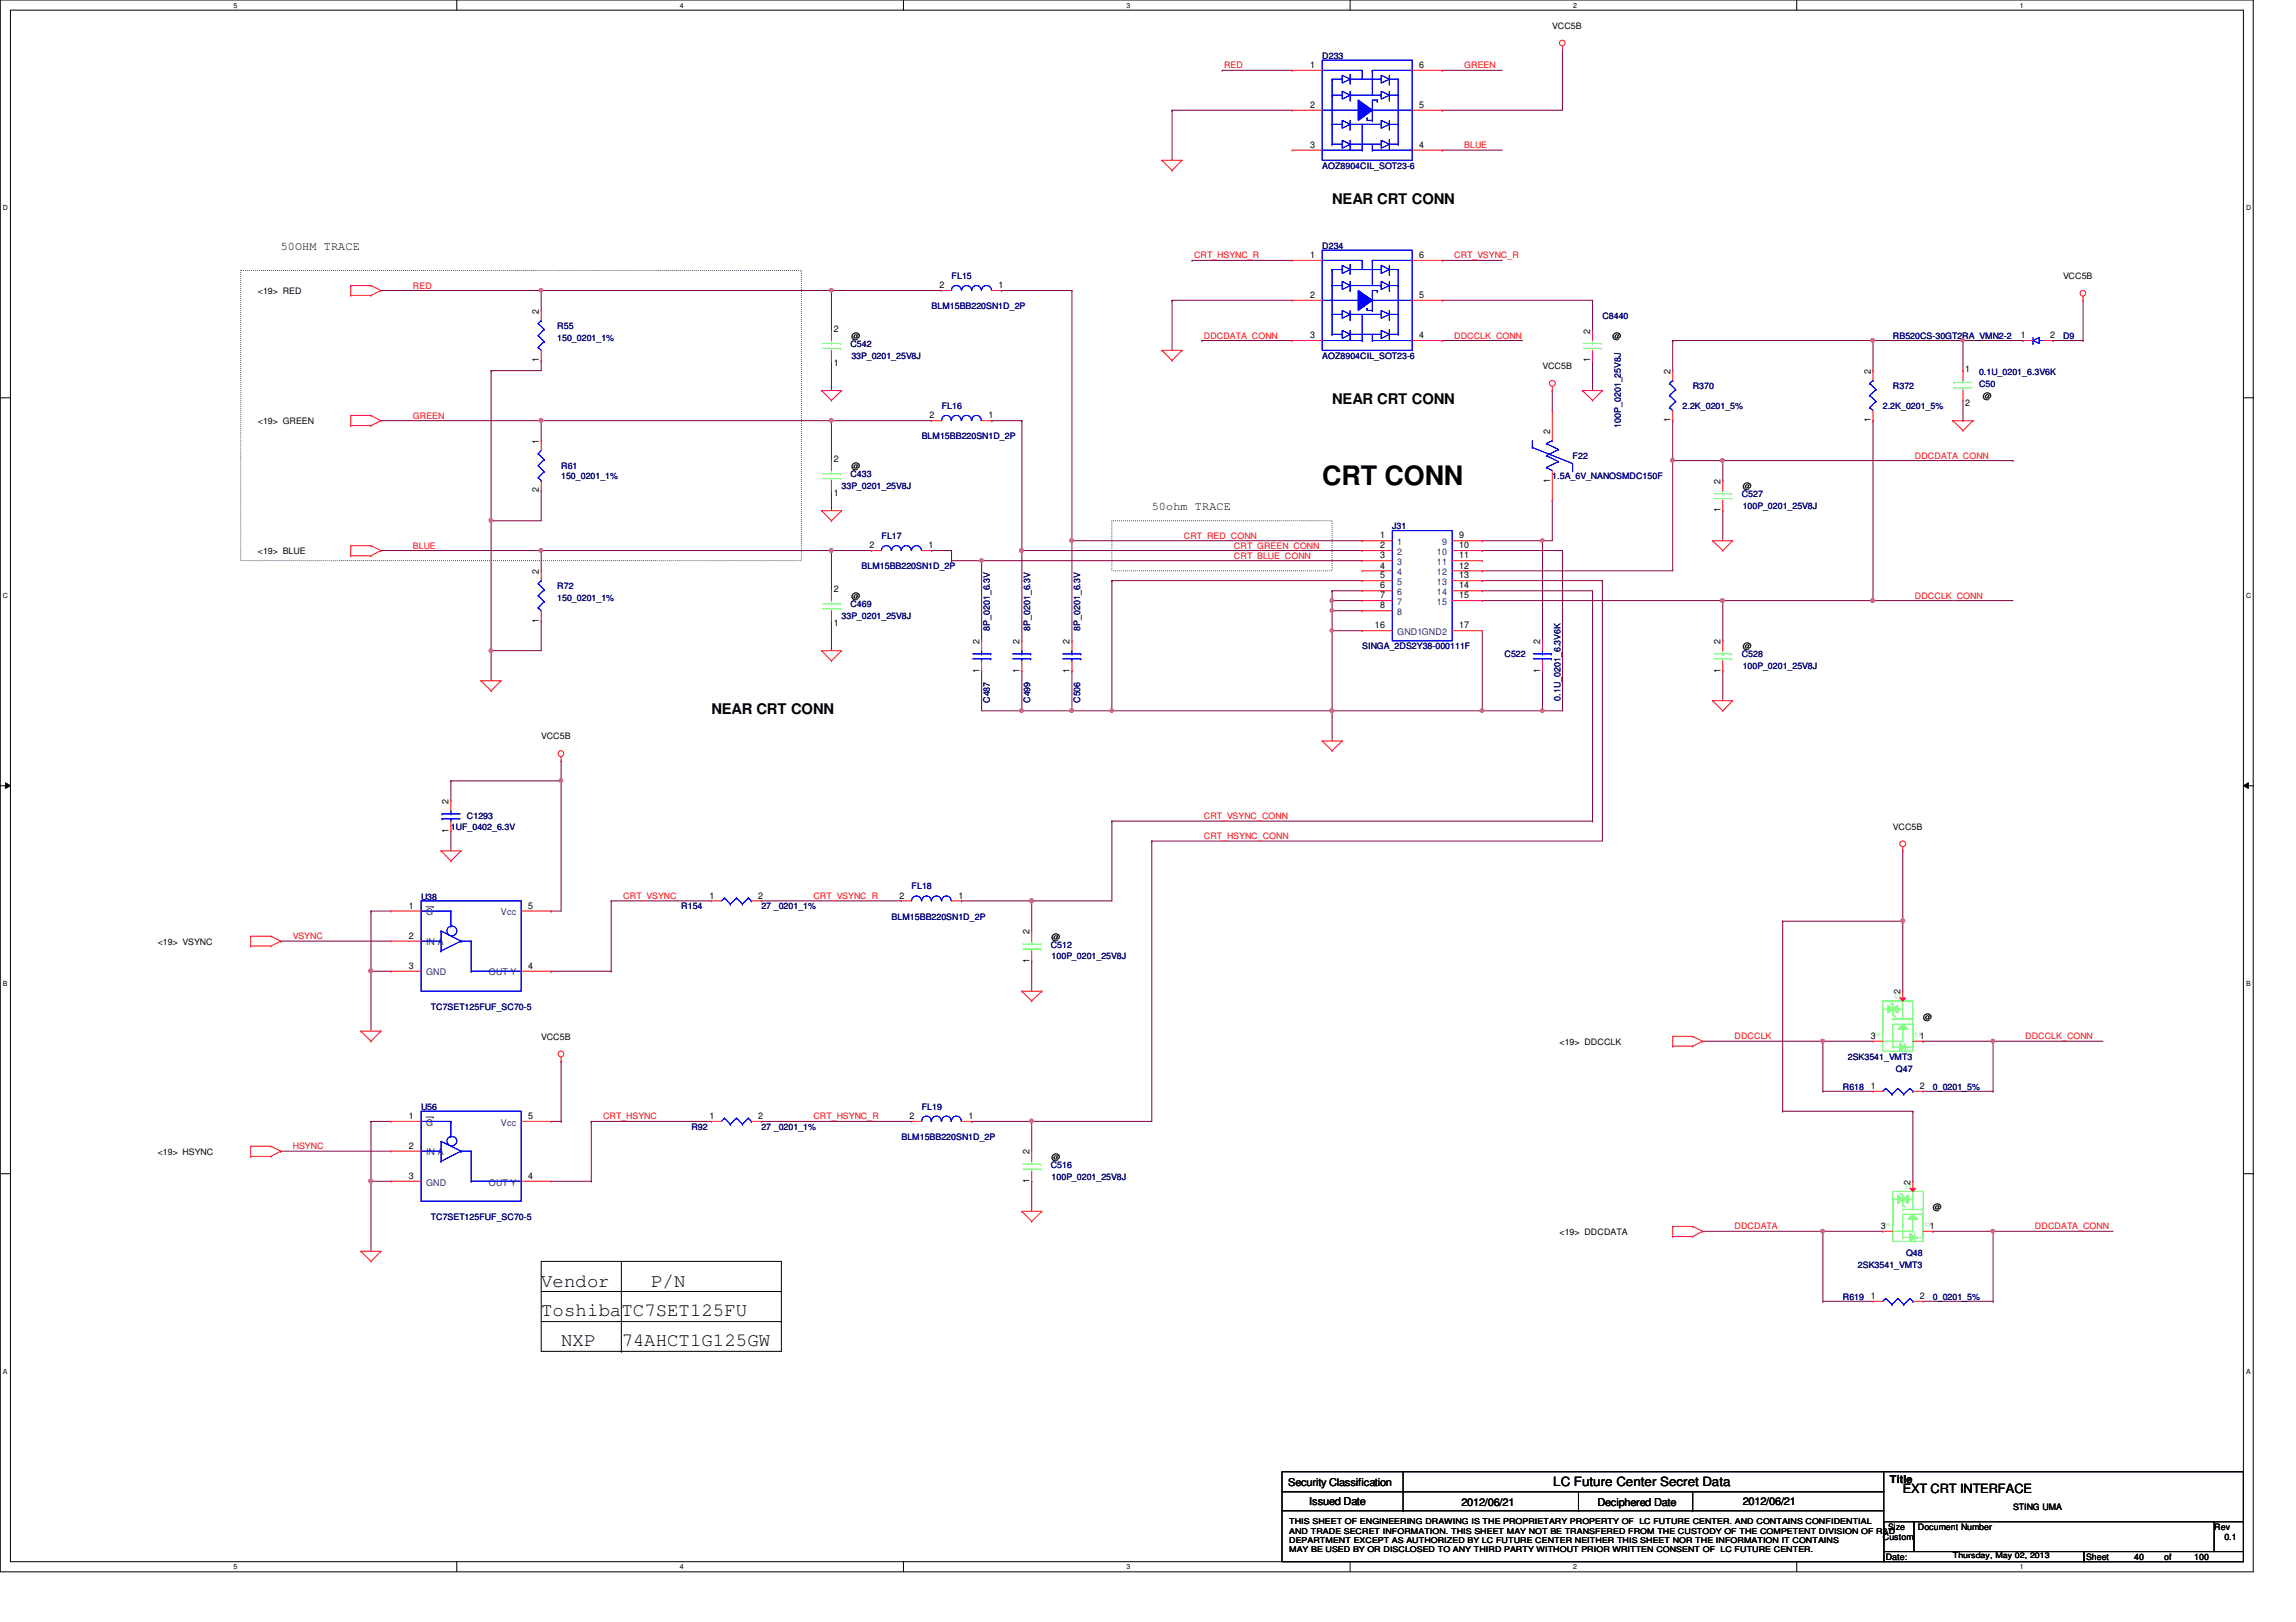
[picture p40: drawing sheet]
<svg xmlns="http://www.w3.org/2000/svg" width="297mm" height="210mm" viewBox="0 0 297 210" stroke-linecap="round" stroke-linejoin="round" font-family="sans-serif">
<defs><g id="words">
<text font-size="3.5" x="171.1" y="62.8">CRT CONN</text>
<g font-size="2.5">
<text x="70" y="166.5">Vendor</text>
<text x="84.2" y="166.5">P/N</text>
<text x="70" y="170.3">ToshibaTC7SET125FU</text>
<text x="72.6" y="174.2">NXP</text>
<text x="80.4" y="174.2">74AHCT1G125GW</text>
</g>
<g font-size="1.9">
<text x="172.3" y="26.4">NEAR CRT CONN</text>
<text x="172.3" y="52.3">NEAR CRT CONN</text>
<text x="92" y="92.5">NEAR CRT CONN</text>
</g>
<g font-size="1.7">
<text x="201" y="192.3">LC Future Center Secret Data</text>
<text x="246.2" y="193.2">EXT CRT INTERFACE</text>
</g>
<g font-size="1.5">
<text x="36.3" y="32.3">50OHM TRACE</text>
<text x="149" y="66">50ohm TRACE</text>
</g>
<g font-size="1.4">
<text x="244.5" y="191.9">Title</text>
<text x="166.7" y="192.3">Security Classification</text>
<text x="169.4" y="194.7">Issued Date</text>
<text x="189.1" y="194.9">2012/06/21</text>
<text x="206.7" y="194.9">Deciphered Date</text>
<text x="225.5" y="194.7">2012/06/21</text>
</g>
<g font-size="1.2">
<text x="169.5" y="8.8">1</text>
<text x="183.6" y="8.8">6</text>
<text x="169.5" y="14">2</text>
<text x="183.6" y="14">5</text>
<text x="169.5" y="19.1">3</text>
<text x="183.6" y="19.1">4</text>
<text x="169.5" y="33.4">1</text>
<text x="183.6" y="33.4">6</text>
<text x="69.7" y="40.6" transform="rotate(-90 69.7 40.6)">2</text>
<text x="121.5" y="37.3">2</text>
<text x="129.2" y="37.3">1</text>
<text x="169.5" y="38.6">2</text>
<text x="183.6" y="38.6">5</text>
<text x="69.7" y="46.9" transform="rotate(-90 69.7 46.9)">1</text>
<text x="107.9" y="47.3">1</text>
<text x="107.9" y="42.9">2</text>
<text x="169.5" y="43.8">3</text>
<text x="183.6" y="43.8">4</text>
<text x="205.7" y="46.9" transform="rotate(-90 205.7 46.9)">1</text>
<text x="205.7" y="43.2" transform="rotate(-90 205.7 43.2)">2</text>
<text x="261.4" y="43.8">1</text>
<text x="265.2" y="43.8">2</text>
<text x="216.1" y="48.3" transform="rotate(-90 216.1 48.3)">2</text>
<text x="242" y="48.3" transform="rotate(-90 242 48.3)">2</text>
<text x="254.3" y="48.1">1</text>
<text x="254.3" y="52.5">2</text>
<text x="69.7" y="57.4" transform="rotate(-90 69.7 57.4)">1</text>
<text x="107.9" y="59.8">2</text>
<text x="120.3" y="54.1">2</text>
<text x="127.9" y="54.1">1</text>
<text x="200.5" y="56.1" transform="rotate(-90 200.5 56.1)">2</text>
<text x="216.1" y="54.7" transform="rotate(-90 216.1 54.7)">1</text>
<text x="242" y="54.7" transform="rotate(-90 242 54.7)">1</text>
<text x="69.7" y="63.7" transform="rotate(-90 69.7 63.7)">2</text>
<text x="107.9" y="64.2">1</text>
<text x="200.5" y="62.4" transform="rotate(-90 200.5 62.4)">1</text>
<text x="222.6" y="62.6" transform="rotate(-90 222.6 62.6)">2</text>
<text x="112.5" y="71">2</text>
<text x="120.1" y="71">1</text>
<text x="178.6" y="69.7">1</text>
<text x="178.6" y="71">2</text>
<text x="188.8" y="69.7">9</text>
<text x="188.8" y="71">10</text>
<text x="222.6" y="66.3" transform="rotate(-90 222.6 66.3)">1</text>
<text x="69.7" y="74.3" transform="rotate(-90 69.7 74.3)">2</text>
<text x="107.9" y="76.6">2</text>
<text x="178.6" y="72.3">3</text>
<text x="178.6" y="73.6">4</text>
<text x="178.6" y="74.8">5</text>
<text x="178.6" y="76.2">6</text>
<text x="178.6" y="77.4">7</text>
<text x="188.8" y="72.3">11</text>
<text x="188.8" y="73.6">12</text>
<text x="188.8" y="74.8">13</text>
<text x="188.8" y="76.2">14</text>
<text x="188.8" y="77.4">15</text>
<text x="69.7" y="80.6" transform="rotate(-90 69.7 80.6)">1</text>
<text x="107.9" y="81">1</text>
<text x="126.7" y="83.3" transform="rotate(-90 126.7 83.3)">2</text>
<text x="131.9" y="83.3" transform="rotate(-90 131.9 83.3)">2</text>
<text x="138.4" y="83.3" transform="rotate(-90 138.4 83.3)">2</text>
<text x="177.9" y="81.3">16</text>
<text x="178.6" y="78.7">8</text>
<text x="188.8" y="81.3">17</text>
<text x="199.3" y="83.3" transform="rotate(-90 199.3 83.3)">2</text>
<text x="222.6" y="83.3" transform="rotate(-90 222.6 83.3)">2</text>
<text x="126.7" y="87" transform="rotate(-90 126.7 87)">1</text>
<text x="131.9" y="87" transform="rotate(-90 131.9 87)">1</text>
<text x="138.4" y="87" transform="rotate(-90 138.4 87)">1</text>
<text x="199.3" y="87" transform="rotate(-90 199.3 87)">1</text>
<text x="222.6" y="87" transform="rotate(-90 222.6 87)">1</text>
<text x="58" y="107.8" transform="rotate(-90 58 107.8)">1</text>
<text x="58" y="104.1" transform="rotate(-90 58 104.1)">2</text>
<text x="52.9" y="117.6">1</text>
<text x="68.3" y="117.6">5</text>
<text x="91.8" y="116.3">1</text>
<text x="98.1" y="116.3">2</text>
<text x="116.4" y="116.3">2</text>
<text x="124" y="116.3">1</text>
<text x="52.9" y="121.5">2</text>
<text x="52.9" y="125.4">3</text>
<text x="68.3" y="125.4">4</text>
<text x="133.2" y="124.6" transform="rotate(-90 133.2 124.6)">1</text>
<text x="133.2" y="120.9" transform="rotate(-90 133.2 120.9)">2</text>
<text x="245.9" y="128.7" transform="rotate(-90 245.9 128.7)">2</text>
<text x="242" y="134.5">3</text>
<text x="248.4" y="134.5">1</text>
<text x="242" y="140.9">1</text>
<text x="248.4" y="140.9">2</text>
<text x="52.9" y="144.8">1</text>
<text x="52.9" y="148.7">2</text>
<text x="68.3" y="144.8">5</text>
<text x="91.8" y="144.8">1</text>
<text x="98.1" y="144.8">2</text>
<text x="117.7" y="144.8">2</text>
<text x="125.3" y="144.8">1</text>
<text x="133.2" y="149.4" transform="rotate(-90 133.2 149.4)">2</text>
<text x="52.9" y="152.6">3</text>
<text x="68.3" y="152.6">4</text>
<text x="133.2" y="153.1" transform="rotate(-90 133.2 153.1)">1</text>
<text x="247.2" y="153.3" transform="rotate(-90 247.2 153.3)">2</text>
<text x="243.3" y="159">3</text>
<text x="249.7" y="159">1</text>
<text x="242" y="168.1">1</text>
<text x="248.4" y="168.1">2</text>
</g>
<g font-size="1.2" fill="#004080">
<text x="180.8" y="70.5">1</text>
<text x="180.8" y="71.8">2</text>
<text x="185.9" y="71.8">10</text>
<text x="186.6" y="70.5">9</text>
<text x="180.8" y="73.1">3</text>
<text x="180.8" y="74.4">4</text>
<text x="180.8" y="75.7">5</text>
<text x="180.8" y="77">6</text>
<text x="185.9" y="73.1">11</text>
<text x="185.9" y="74.4">12</text>
<text x="185.9" y="75.7">13</text>
<text x="185.9" y="77">14</text>
<text x="180.8" y="78.3">7</text>
<text x="180.8" y="79.6">8</text>
<text x="180.8" y="82.2">GND1GND2</text>
<text x="185.9" y="78.3">15</text>
<text x="55.1" y="118.4">G</text>
<text x="64.8" y="118.4">Vcc</text>
<text x="55.1" y="122.3">IN A</text>
<text x="55.1" y="126.2">GND</text>
<text x="63.2" y="126.2">OUT Y</text>
<text x="55.1" y="145.7">G</text>
<text x="55.1" y="149.5">IN A</text>
<text x="64.8" y="145.7">Vcc</text>
<text x="55.1" y="153.4">GND</text>
<text x="63.2" y="153.4">OUT Y</text>
</g>
<g font-size="1.1">
<text x="200.8" y="3.7">VCC5B</text>
<text x="33.4" y="38.1">&lt;19&gt; RED</text>
<text x="266.9" y="36.1">VCC5B</text>
<text x="110.1" y="43.9">@</text>
<text x="199.6" y="47.8">VCC5B</text>
<text x="208.6" y="43.9">@</text>
<text x="256.5" y="51.6">@</text>
<text x="33.4" y="54.9">&lt;19&gt; GREEN</text>
<text x="110.1" y="60.7">@</text>
<text x="225.5" y="63.3">@</text>
<text x="33.4" y="71.7">&lt;19&gt; BLUE</text>
<text x="110.1" y="77.6">@</text>
<text x="225.5" y="84">@</text>
<text x="70" y="95.7">VCC5B</text>
<text x="244.9" y="107.4">VCC5B</text>
<text x="20.4" y="122.3">&lt;19&gt; VSYNC</text>
<text x="136.1" y="121.6">@</text>
<text x="248.8" y="132">@</text>
<text x="70" y="134.5">VCC5B</text>
<text x="201.8" y="135.2">&lt;19&gt; DDCCLK</text>
<text x="20.4" y="149.4">&lt;19&gt; HSYNC</text>
<text x="136.1" y="150.1">@</text>
<text x="201.8" y="159.8">&lt;19&gt; DDCDATA</text>
<text x="250.1" y="156.5">@</text>
<text x="260.4" y="195.4">STING UMA</text>
<text x="243.6" y="199.3">Custom</text>
<text x="244" y="201.9">Date:</text>
<text x="244.3" y="198">Size</text>
<text x="248.1" y="198">Document Number</text>
<text x="269.9" y="201.9">Sheet</text>
<text x="276.1" y="201.9">40</text>
<text x="280" y="201.9">of</text>
<text x="283.9" y="201.9">100</text>
<text x="286.5" y="198">Rev</text>
<text x="287.8" y="199.3">0.1</text>
</g>
<g font-size="1.1" fill="#f00">
<text x="158.4" y="8.8">RED</text>
<text x="189.4" y="8.8">GREEN</text>
<text x="189.4" y="19.2">BLUE</text>
<text x="154.5" y="33.4">CRT_HSYNC_R</text>
<text x="188.1" y="33.4">CRT_VSYNC_R</text>
<text x="53.4" y="37.3">RED</text>
<text x="155.7" y="43.8">DDCDATA_CONN</text>
<text x="188.1" y="43.8">DDCCLK_CONN</text>
<text x="53.4" y="54.2">GREEN</text>
<text x="247.7" y="59.4">DDCDATA_CONN</text>
<text x="53.4" y="71">BLUE</text>
<text x="153.2" y="69.7">CRT_RED_CONN</text>
<text x="159.6" y="71">CRT_GREEN_CONN</text>
<text x="159.6" y="72.3">CRT_BLUE_CONN</text>
<text x="247.7" y="77.5">DDCCLK_CONN</text>
<text x="155.7" y="106">CRT_VSYNC_CONN</text>
<text x="155.7" y="108.6">CRT_HSYNC_CONN</text>
<text x="80.6" y="116.3">CRT_VSYNC</text>
<text x="105.2" y="116.3">CRT_VSYNC_R</text>
<text x="37.9" y="121.5">VSYNC</text>
<text x="224.4" y="134.5">DDCCLK</text>
<text x="262" y="134.5">DDCCLK_CONN</text>
<text x="37.9" y="148.7">HSYNC</text>
<text x="78" y="144.9">CRT_HSYNC</text>
<text x="105.2" y="144.9">CRT_HSYNC_R</text>
<text x="224.4" y="159.1">DDCDATA</text>
<text x="263.3" y="159.1">DDCDATA_CONN</text>
</g>
<g font-size="1.1" fill="#000080">
<text x="171.1" y="7.6">D233</text>
<text x="171.1" y="21.8">AOZ8904CIL_SOT23-6</text>
<text x="171.1" y="32.2">D234</text>
<text x="120.5" y="40">BLM15BB220SN1D_2P</text>
<text x="123.1" y="36.1">FL15</text>
<text x="207.3" y="41.3">C8440</text>
<text x="72.1" y="42.6">R55</text>
<text x="72.1" y="44.1">150_0201_1%</text>
<text x="110" y="44.9">C542</text>
<text x="110.1" y="46.4">33P_0201_25V8J</text>
<text x="171.1" y="46.4">AOZ8904CIL_SOT23-6</text>
<text x="244.9" y="43.9">RB520CS-30GT2RA_VMN2-2</text>
<text x="266.9" y="43.9">D9</text>
<text x="121.8" y="52.9">FL16</text>
<text x="217.7" y="52.9">2.2K_0201_5%</text>
<text x="219" y="50.3">R370</text>
<text x="243.6" y="52.9">2.2K_0201_5%</text>
<text x="244.9" y="50.3">R372</text>
<text x="256" y="50.1">C50</text>
<text x="256" y="48.5">0.1U_0201_6.3V6K</text>
<text x="119.2" y="56.8">BLM15BB220SN1D_2P</text>
<text x="203.5" y="59.4">F22</text>
<text x="209.7" y="55.3" transform="rotate(-90 209.7 55.3)">100P_0201_25V8J</text>
<text x="72.6" y="60.7">R61</text>
<text x="72.6" y="62">150_0201_1%</text>
<text x="108.9" y="63.3">33P_0201_25V8J</text>
<text x="110" y="61.7">C433</text>
<text x="200.8" y="62">1.5A_6V_NANOSMDC150F</text>
<text x="225.3" y="64.3">C527</text>
<text x="225.5" y="65.9">100P_0201_25V8J</text>
<text x="114" y="69.8">FL17</text>
<text x="180.1" y="68.5">J31</text>
<text x="72.1" y="76.2">R72</text>
<text x="72.1" y="77.8">150_0201_1%</text>
<text x="111.5" y="73.7">BLM15BB220SN1D_2P</text>
<text x="108.9" y="80.1">33P_0201_25V8J</text>
<text x="110" y="78.6">C469</text>
<text x="128.1" y="81.6" transform="rotate(-90 128.1 81.6)">8P_0201_6.3V</text>
<text x="133.3" y="81.6" transform="rotate(-90 133.3 81.6)">8P_0201_6.3V</text>
<text x="139.7" y="81.6" transform="rotate(-90 139.7 81.6)">8P_0201_6.3V</text>
<text x="176.2" y="84">SINGA_2DS2Y38-000111F</text>
<text x="194.6" y="85">C522</text>
<text x="225.3" y="85">C528</text>
<text x="225.5" y="86.6">100P_0201_25V8J</text>
<text x="128.1" y="91" transform="rotate(-90 128.1 91)">C487</text>
<text x="133.3" y="91" transform="rotate(-90 133.3 91)">C499</text>
<text x="139.7" y="91" transform="rotate(-90 139.7 91)">C506</text>
<text x="201.9" y="90.7" transform="rotate(-90 201.9 90.7)">0.1U_0201_6.3V6K</text>
<text x="58.3" y="107.4">1UF_0402_6.3V</text>
<text x="60.4" y="106">C1293</text>
<text x="54.5" y="116.4">U38</text>
<text x="88.1" y="117.7">R154</text>
<text x="98.5" y="117.7">27 _0201_1%</text>
<text x="115.4" y="119">BLM15BB220SN1D_2P</text>
<text x="117.9" y="115.1">FL18</text>
<text x="135.9" y="122.6">C512</text>
<text x="136.1" y="124.2">100P_0201_25V8J</text>
<text x="55.7" y="130.6">TC7SET125FUF_SC70-5</text>
<text x="239.1" y="137.1">2SK3541_VMT3</text>
<text x="54.5" y="143.6">U56</text>
<text x="119.2" y="143.6">FL19</text>
<text x="238.4" y="141">R618</text>
<text x="245.3" y="138.7">Q47</text>
<text x="250.1" y="141">0_0201_5%</text>
<text x="89.4" y="146.2">R92</text>
<text x="98.5" y="146.2">27 _0201_1%</text>
<text x="116.6" y="147.5">BLM15BB220SN1D_2P</text>
<text x="135.9" y="151.1">C516</text>
<text x="136.1" y="152.7">100P_0201_25V8J</text>
<text x="55.7" y="157.9">TC7SET125FUF_SC70-5</text>
<text x="240.4" y="164.1">2SK3541_VMT3</text>
<text x="246.6" y="162.5">Q48</text>
<text x="238.4" y="168.2">R619</text>
<text x="250.1" y="168.2">0_0201_5%</text>
</g>
<g font-size="1.1" fill="#80ff80">
<text x="245.2" y="128.7" transform="rotate(90 245.2 128.7)">G</text>
<text x="242.5" y="133.6" transform="rotate(90 242.5 133.6)">S</text>
<text x="247.8" y="133.6" transform="rotate(90 247.8 133.6)">D</text>
<text x="246.5" y="153.2" transform="rotate(90 246.5 153.2)">G</text>
<text x="243.8" y="158.2" transform="rotate(90 243.8 158.2)">S</text>
<text x="249.1" y="158.2" transform="rotate(90 249.1 158.2)">D</text>
</g>
<g font-size="1">
<text x="166.8" y="197.3">THIS SHEET OF ENGINEERING DRAWING IS THE PROPRIETARY PROPERTY OF LC FUTURE CENTER. AND CONTAINS CONFIDENTIAL</text>
<text x="166.8" y="198.5">AND TRADE SECRET INFORMATION. THIS SHEET MAY NOT BE TRANSFERED FROM THE CUSTODY OF THE COMPETENT DIVISION OF R&amp;D</text>
<text x="166.8" y="199.6">DEPARTMENT EXCEPT AS AUTHORIZED BY LC FUTURE CENTER NEITHER THIS SHEET NOR THE INFORMATION IT CONTAINS</text>
<text x="166.8" y="200.8">MAY BE USED BY OR DISCLOSED TO ANY THIRD PARTY WITHOUT PRIOR WRITTEN CONSENT OF LC FUTURE CENTER.</text>
<text x="252.6" y="201.7">Thursday, May 02, 2013</text>
</g>
<g font-size=".9">
<text x="30.2" y="1">5</text>
<text x="88" y="1">4</text>
<text x="145.8" y="1">3</text>
<text x="203.5" y="1">2</text>
<text x="261.3" y="1">1</text>
<text x=".4" y="27.2">D</text>
<text x="290.6" y="27.2">D</text>
<text x=".4" y="77.3">C</text>
<text x="290.6" y="77.3">C</text>
<text x=".4" y="127.6">B</text>
<text x="290.6" y="127.6">B</text>
<text x=".4" y="177.8">A</text>
<text x="290.6" y="177.8">A</text>
<text x="30.2" y="203.1">5</text>
<text x="88" y="203.1">4</text>
<text x="145.8" y="203.1">3</text>
<text x="203.5" y="203.1">2</text>
<text x="261.3" y="203.1">1</text>
</g>
</g></defs>
<path d="M0 0h291.5v203.4h-291.5zM1.4 1.3h288.8v200.8h-288.8z" fill="none" stroke="#000" stroke-width=".13"/>
<g fill="#fff">
<path d="M30.2 .2h.5v1h-.5z"/>
<path d="M30.2 202.3h.5v1h-.5z"/>
</g>
<path d="M59.1 0v1.3M59.1 202.1v1.3" fill="none" stroke="#000" stroke-width=".13"/>
<g fill="#fff">
<path d="M88 .2h.5v1h-.5z"/>
<path d="M88 202.3h.5v1h-.5z"/>
</g>
<path d="M116.9 0v1.3M116.9 202.1v1.3" fill="none" stroke="#000" stroke-width=".13"/>
<g fill="#fff">
<path d="M145.7 .2h.6v1h-.6z"/>
<path d="M145.7 202.3h.6v1h-.6z"/>
</g>
<path d="M174.7 0v1.3M174.7 202.1v1.3" fill="none" stroke="#000" stroke-width=".13"/>
<g fill="#fff">
<path d="M203.5 .2h.5v1h-.5z"/>
<path d="M203.5 202.3h.5v1h-.5z"/>
</g>
<path d="M232.4 0v1.3M232.4 202.1v1.3" fill="none" stroke="#000" stroke-width=".13"/>
<g fill="#fff">
<path d="M261.3 .2h.5v1h-.5z"/>
<path d="M261.3 202.3h.5v1h-.5z"/>
<path d="M.4 26.4h.6v1h-.6z"/>
<path d="M290.6 26.4h.6v1h-.6z"/>
<path d="M.4 76.5h.6v1.1h-.6z"/>
<path d="M290.6 76.5h.6v1.1h-.6z"/>
</g>
<path d="M0 51.5h1.4M290.2 51.5h1.3" fill="none" stroke="#000" stroke-width=".13"/>
<g fill="#fff">
<path d="M.4 126.7h.6v1.1h-.6z"/>
<path d="M290.6 126.7h.6v1.1h-.6z"/>
</g>
<path d="M0 101.7h1.4M.7 101.3l.7 .4-.7 .3zM290.2 101.7l.7-.4v.7zM290.2 101.7h1.3" fill="none" stroke="#000" stroke-width=".13"/>
<path d="M.7 101.3l.7 .4-.7 .3zM290.2 101.7l.7-.4v.7z" fill="#000"/>
<g fill="#fff">
<path d="M.4 177h.5v1h-.5z"/>
<path d="M290.6 177h.5v1h-.5z"/>
</g>
<path d="M0 151.9h1.4M290.2 151.9h1.3M70 163.2h31.1v11.7h-31.1zM70 167.1h31.1M70 171h31.1M80.4 174.9h.1M80.4 163.2v11.7M101.1 167.1h.1M101.1 171h.1" fill="none" stroke="#000" stroke-width=".13"/>
<path d="M31.2 35h72.5v37.6h-72.5zM143.8 67.4h28.5v6.5h-28.5z" fill="none" stroke="#000" stroke-width=".13" stroke-dasharray="0 .3"/>
<g fill="none" stroke="#800040" stroke-width=".13">
<path d="M49.3 37.6h.1M49.3 37.6h20.7M70 37.6h.1M70 37.6v2.6M49.3 54.4h.1M49.3 54.4h20.7M63.5 48h.1M63.5 48v19.4M70 54.4h.1M70 46.7h.1M70 46.7v1.3h-6.5M70 54.4v2.6"/>
<path d="M49.3 71.2h.1M49.3 71.2h20.7M63.5 67.4h.1M70 71.2h.1M70 63.5h.1M70 63.5v3.9h-6.5M70 71.2v2.7M63.5 84.2h.1M63.5 84.2v3.9"/>
</g>
<path d="M63.3 84l.2-.1 .2 .2v.3l-.2 .1-.2-.1z" fill-rule="evenodd" fill="#f0f"/>
<path d="M63.3 84l.2-.1 .2 .2v.3l-.2 .1-.2-.1z" fill="none" stroke="#f0f" stroke-width=".13"/>
<path d="M107.6 54.4h.1M107.6 54.4h12.9M63.5 84.2h.1M70 80.3h.1M70 80.3v3.9h-6.5" fill="none" stroke="#800040" stroke-width=".13"/>
<path d="M107.4 54.2l.1-.1 .2 .2v.3l-.2 .1-.1-.1z" fill-rule="evenodd" fill="#f0f"/>
<path d="M107.4 54.2l.1-.1 .2 .2v.3l-.2 .1-.1-.1z" fill="none" stroke="#f0f" stroke-width=".13"/>
<path d="M107.6 37.6h.1M107.6 37.6v5.2" fill="none" stroke="#800040" stroke-width=".13"/>
<path d="M107.4 37.4h.3l.1 .1-.1 .2-.2 .1-.1-.1z" fill-rule="evenodd" fill="#f0f"/>
<path d="M107.4 37.4h.3l.1 .1-.1 .2-.2 .1-.1-.1z" fill="none" stroke="#f0f" stroke-width=".13"/>
<g fill="none" stroke="#800040" stroke-width=".13">
<path d="M107.6 37.6h.1M107.6 37.6h14.2M129.6 37.6h.1M129.6 37.6h9.1M107.6 54.4h.1M107.6 46.7h.1M107.6 46.7v3.8M107.6 54.4v5.2M128.3 54.4h.1M128.3 54.4h3.9M132.2 54.4h.1M132.2 54.4v28.5"/>
<path d="M107.6 71.2h.1M107.6 63.5h.1M107.6 63.5v2.6M107.6 71.2v5.3M120.5 71.2h.1M120.5 71.2h2.6M123.1 71.2h.1M123.1 71.2v1.4M127 72.6h.1M127 72.6v10.3M132.2 71.2h.1M138.7 70h.1"/>
<path d="M138.7 70v12.9M107.6 80.3h.1M107.6 80.3v3.9M172.3 92h.1M172.3 92v3.9"/>
</g>
<path d="M172.1 91.8h.4v.1v.2l-.2 .1-.2-.1z" fill-rule="evenodd" fill="#f0f"/>
<path d="M172.1 91.8h.4v.1v.2l-.2 .1-.2-.1z" fill="none" stroke="#f0f" stroke-width=".13"/>
<path d="M132.2 86.8h.1M132.2 92h.1M132.2 86.8v5.2M132.2 92h6.5" fill="none" stroke="#800040" stroke-width=".13"/>
<circle cx="138.6" cy="92" r=".25" fill="#f0f"/>
<circle cx="138.6" cy="92" r=".25" fill="none" stroke="#f0f" stroke-width=".13"/>
<circle cx="132.2" cy="92" r=".25" fill="#f0f"/>
<circle cx="132.2" cy="92" r=".25" fill="none" stroke="#f0f" stroke-width=".13"/>
<g fill="none" stroke="#800040" stroke-width=".13">
<path d="M143.8 75.1h.1M143.8 75.1v16.9M172.3 76.5h.1M172.3 77.7h.1M172.3 76.5v2.5M191.8 71.2h.1M191.8 71.2h10.3M199.6 70h.1M200.8 64.8h.1M200.8 64.8v5.2h-1.2M202.1 71.2h.1M202.1 71.2v20.8h-2.5"/>
<path d="M138.7 86.8h.1M138.7 86.8v5.2M172.3 81.6h.1M172.3 81.6v10.4M199.6 92h.1"/>
</g>
<path d="M199.4 91.8h.3l.1 .1-.1 .2-.2 .1-.1-.1z" fill-rule="evenodd" fill="#f0f"/>
<path d="M199.4 91.8h.3l.1 .1-.1 .2-.2 .1-.1-.1z" fill="none" stroke="#f0f" stroke-width=".13"/>
<path d="M199.6 70h.1M199.6 70v12.9" fill="none" stroke="#800040" stroke-width=".13"/>
<path d="M199.4 69.8h.3l.1 .1-.1 .2-.2 .1-.1-.1z" fill-rule="evenodd" fill="#f0f"/>
<path d="M199.4 69.8h.3l.1 .1-.1 .2-.2 .1-.1-.1z" fill="none" stroke="#f0f" stroke-width=".13"/>
<path d="M200.8 50.5h.1M200.8 50.5v2.6M63.5 67.4h.1M63.5 67.4v16.8M127 86.8h.1M127 86.8v5.2M199.6 86.8h.1M199.6 86.8v5.2" fill="none" stroke="#800040" stroke-width=".13"/>
<path d="M63.3 67.2l.2-.1 .2 .1v.3l-.2 .1-.2-.1z" fill-rule="evenodd" fill="#f0f"/>
<path d="M63.3 67.2l.2-.1 .2 .1v.3l-.2 .1-.2-.1z" fill="none" stroke="#f0f" stroke-width=".13"/>
<path d="M138.7 37.6h.1M138.7 37.6v32.4M123.1 72.6h.1M123.1 72.6h3.9M191.8 70h.1M191.8 70h7.8M127 92h5.2M132.2 92h.1M138.7 92h5.1M143.8 92h.1" fill="none" stroke="#800040" stroke-width=".13"/>
<path d="M143.6 91.8h.4l.1 .1-.1 .2-.2 .1-.2-.1z" fill-rule="evenodd" fill="#f0f"/>
<path d="M143.6 91.8h.4l.1 .1-.1 .2-.2 .1-.2-.1z" fill="none" stroke="#f0f" stroke-width=".13"/>
<path d="M216.4 59.6h.1M216.4 59.6v14.3M216.4 59.6h6.5M222.9 59.6h.1" fill="none" stroke="#800040" stroke-width=".13"/>
<circle cx="216.4" cy="59.6" r=".25" fill="#f0f"/>
<circle cx="216.4" cy="59.6" r=".25" fill="none" stroke="#f0f" stroke-width=".13"/>
<circle cx="222.8" cy="59.6" r=".25" fill="#f0f"/>
<circle cx="222.8" cy="59.6" r=".25" fill="none" stroke="#f0f" stroke-width=".13"/>
<path d="M216.4 54.4h.1M216.4 54.4v5.2M222.9 59.6v2.6M222.9 62.2h.1M222.9 66.1h.1M222.9 77.7h.1M222.9 66.1v3.9M222.9 77.7v5.2M242.3 77.7h.1M242.3 77.7h18.1M222.9 86.8h.1M222.9 86.8v3.9" fill="none" stroke="#800040" stroke-width=".13"/>
<circle cx="242.3" cy="77.7" r=".26" fill="#f0f"/>
<circle cx="242.3" cy="77.7" r=".26" fill="none" stroke="#f0f" stroke-width=".13"/>
<path d="M216.4 44.1h.1M216.4 44.1v3.9M216.4 44.1h25.9M206 76.5v29.8M207.3 75.1h.1M207.3 75.1v33.7M206 106.3h.1" fill="none" stroke="#800040" stroke-width=".13"/>
<circle cx="242.3" cy="44" r=".25" fill="#f0f"/>
<circle cx="242.3" cy="44" r=".25" fill="none" stroke="#f0f" stroke-width=".13"/>
<path d="M242.3 44.1h.1M242.3 54.4h.1M242.3 44.1v3.9M242.3 54.4v23.3M143.8 106.3h.1M143.8 106.3h62.2M149 108.8h.1M149 108.8h58.3M149 108.8v36.3h-15.5M133.5 145.1h.1" fill="none" stroke="#800040" stroke-width=".13"/>
<path d="M133.3 144.9l.1-.1 .2 .1v.4h-.2h-.1z" fill-rule="evenodd" fill="#f0f"/>
<path d="M133.3 144.9l.1-.1 .2 .1v.4h-.2h-.1z" fill="none" stroke="#f0f" stroke-width=".13"/>
<path d="M133.5 116.6h.1M133.5 116.6v3.9M133.5 124.4h.1M133.5 124.4v3.9M133.5 152.9h.1M133.5 152.9v3.9" fill="none" stroke="#800040" stroke-width=".13"/>
<path d="M133.3 116.4l.1-.1 .2 .1v.4h-.2h-.1z" fill-rule="evenodd" fill="#f0f"/>
<path d="M133.3 116.4l.1-.1 .2 .1v.4h-.2h-.1z" fill="none" stroke="#f0f" stroke-width=".13"/>
<path d="M72.6 101h.1M72.6 101v16.9M133.5 116.6h.1M133.5 116.6h10.3M98.5 145.1h.1M98.5 145.1h19.4M133.5 145.1h.1M133.5 145.1v3.9" fill="none" stroke="#800040" stroke-width=".13"/>
<path d="M72.4 100.9h.3l.1 .1-.1 .2-.1 .1-.2-.1z" fill-rule="evenodd" fill="#f0f"/>
<path d="M72.4 100.9h.3l.1 .1-.1 .2-.1 .1-.2-.1z" fill="none" stroke="#f0f" stroke-width=".13"/>
<g fill="none" stroke="#800040" stroke-width=".13">
<path d="M72.6 98.5h.1M72.6 98.5v2.5h-14.3M58.3 101h.1M58.3 107.5h.1M58.3 101v2.6M58.3 107.5v2.6M230.6 119.2h.1M230.6 119.2v24.6M246.2 119.2h.1M246.2 110.1h.1M246.2 110.1v18.2M257.8 134.7h.1"/>
<path d="M257.8 134.7h14.3"/>
</g>
<path d="M257.7 134.6h.3l.1 .1-.1 .2-.2 .1-.1-.1z" fill-rule="evenodd" fill="#f0f"/>
<path d="M257.7 134.6h.3l.1 .1-.1 .2-.2 .1-.1-.1z" fill="none" stroke="#f0f" stroke-width=".13"/>
<path d="M230.6 119.2h.1M230.6 119.2h15.6" fill="none" stroke="#800040" stroke-width=".13"/>
<circle cx="246.2" cy="119.2" r=".26" fill="#f0f"/>
<circle cx="246.2" cy="119.2" r=".26" fill="none" stroke="#f0f" stroke-width=".13"/>
<path d="M235.8 134.7h.1M235.8 134.7h6.5" fill="none" stroke="#800040" stroke-width=".13"/>
<circle cx="235.8" cy="134.7" r=".25" fill="#f0f"/>
<circle cx="235.8" cy="134.7" r=".25" fill="none" stroke="#f0f" stroke-width=".13"/>
<path d="M257.8 159.3h.1M257.8 159.3h15.6" fill="none" stroke="#800040" stroke-width=".13"/>
<path d="M257.7 159.1h.3l.1 .2-.1 .2-.2 .1-.1-.1z" fill-rule="evenodd" fill="#f0f"/>
<path d="M257.7 159.1h.3l.1 .2-.1 .2-.2 .1-.1-.1z" fill="none" stroke="#f0f" stroke-width=".13"/>
<path d="M230.6 143.8h.1M230.6 143.8h16.9M235.8 159.3h.1M235.8 159.3h7.8M247.5 143.8h.1M247.5 143.8v9.1" fill="none" stroke="#800040" stroke-width=".13"/>
<circle cx="235.8" cy="159.3" r=".25" fill="#f0f"/>
<circle cx="235.8" cy="159.3" r=".25" fill="none" stroke="#f0f" stroke-width=".13"/>
<path d="M107.6 71.2h.1M107.6 71.2h5.2" fill="none" stroke="#800040" stroke-width=".13"/>
<path d="M107.4 71.1l.1-.1 .2 .1v.3l-.2 .1-.1-.1z" fill-rule="evenodd" fill="#f0f"/>
<path d="M107.4 71.1l.1-.1 .2 .1v.3l-.2 .1-.1-.1z" fill="none" stroke="#f0f" stroke-width=".13"/>
<path d="M143.8 92h28.5M172.3 92h.1" fill="none" stroke="#800040" stroke-width=".13"/>
<path d="M172.1 91.8h.4v.1v.2l-.2 .1-.2-.1z" fill-rule="evenodd" fill="#f0f"/>
<path d="M172.1 91.8h.4v.1v.2l-.2 .1-.2-.1z" fill="none" stroke="#f0f" stroke-width=".13"/>
<path d="M70 37.6h.1M70 37.6h37.6M172.3 79h.1M172.3 79v2.6M79.1 116.6h.1M79.1 116.6h12.9M72.6 137.3h.1M72.6 137.3v7.8" fill="none" stroke="#800040" stroke-width=".13"/>
<path d="M69.8 37.4h.3l.1 .1-.1 .2-.1 .1-.2-.1z" fill-rule="evenodd" fill="#f0f"/>
<path d="M69.8 37.4h.3l.1 .1-.1 .2-.1 .1-.2-.1z" fill="none" stroke="#f0f" stroke-width=".13"/>
<path d="M70 54.4h.1M70 54.4h37.6" fill="none" stroke="#800040" stroke-width=".13"/>
<path d="M69.8 54.2l.2-.1 .2 .2-.1 .3-.1 .1-.2-.1z" fill-rule="evenodd" fill="#f0f"/>
<path d="M69.8 54.2l.2-.1 .2 .2-.1 .3-.1 .1-.2-.1z" fill="none" stroke="#f0f" stroke-width=".13"/>
<path d="M70 71.2h.1M70 71.2h37.6" fill="none" stroke="#800040" stroke-width=".13"/>
<path d="M69.8 71.1l.2-.1 .2 .1-.1 .3-.1 .1-.2-.1z" fill-rule="evenodd" fill="#f0f"/>
<path d="M69.8 71.1l.2-.1 .2 .1-.1 .3-.1 .1-.2-.1z" fill="none" stroke="#f0f" stroke-width=".13"/>
<path d="M222.9 77.7h.1M222.9 77.7h19.4" fill="none" stroke="#800040" stroke-width=".13"/>
<circle cx="222.8" cy="77.7" r=".26" fill="#f0f"/>
<circle cx="222.8" cy="77.7" r=".26" fill="none" stroke="#f0f" stroke-width=".13"/>
<g fill="none" stroke="#800040" stroke-width=".13">
<path d="M151.6 14.3h.1M151.6 14.3h15.6M151.6 14.3v6.4M158.1 9.1h.1M158.1 9.1h9.1M186.6 9.1h.1M186.6 14.3h.1M186.6 19.4h.1M186.6 9.1h7.7M186.6 19.4h7.7M202.1 6.5h.1M202.1 6.5v7.8h-15.5"/>
<path d="M151.6 38.9h.1M151.6 38.9v6.4M151.6 38.9h15.6M154.2 33.7h.1M154.2 33.7h13M186.6 33.7h.1M186.6 33.7h7.7M155.5 44.1h.1M155.5 44.1h11.7M186.6 44.1h.1M186.6 44.1h10.4M222.9 59.6h37.5"/>
<path d="M260.4 59.6h.1M191.8 92h.1M191.8 92h7.8"/>
</g>
<path d="M191.6 91.8h.3l.1 .1-.1 .2-.2 .1-.1-.1z" fill-rule="evenodd" fill="#f0f"/>
<path d="M191.6 91.8h.3l.1 .1-.1 .2-.2 .1-.1-.1z" fill="none" stroke="#f0f" stroke-width=".13"/>
<path d="M98.5 116.6h.1M98.5 116.6h18.1M124.4 116.6h.1M124.4 116.6h9.1M143.8 106.3h.1M143.8 106.3v10.3M36.3 121.8h.1M36.3 121.8h14.3M36.3 149h.1M36.3 149h14.3M76.5 145.1h.1M76.5 145.1h15.5" fill="none" stroke="#800040" stroke-width=".13"/>
<path d="M133.3 116.4l.1-.1 .2 .1v.4h-.2h-.1z" fill-rule="evenodd" fill="#f0f"/>
<path d="M133.3 116.4l.1-.1 .2 .1v.4h-.2h-.1z" fill="none" stroke="#f0f" stroke-width=".13"/>
<path d="M48 125.7h.1M48 125.7v7.7M125.7 145.1h.1M125.7 145.1h7.8" fill="none" stroke="#800040" stroke-width=".13"/>
<circle cx="48" cy="125.6" r=".26" fill="#f0f"/>
<circle cx="48" cy="125.6" r=".26" fill="none" stroke="#f0f" stroke-width=".13"/>
<g fill="none" stroke="#800040" stroke-width=".13">
<path d="M48 117.9h.1M48 117.9h2.6M48 117.9v7.8M71.3 117.9h.1M71.3 117.9h1.3M79.1 116.6v9.1M48 125.7h.1M48 125.7h2.6M71.3 125.7h.1M71.3 125.7h7.8M79.1 125.7h.1M48 152.9h.1"/>
<path d="M48 152.9v9M71.3 145.1h1.3M71.3 152.9h5.2M72.6 145.1h.1M76.5 152.9h.1M76.5 145.1h.1M76.5 145.1v7.8"/>
</g>
<circle cx="48" cy="152.8" r=".25" fill="#f0f"/>
<circle cx="48" cy="152.8" r=".25" fill="none" stroke="#f0f" stroke-width=".13"/>
<g fill="none" stroke="#800040" stroke-width=".13">
<path d="M186.6 38.9h.1M186.6 38.9h19.4M206 38.9h.1M206 38.9v3.9M206 46.7h.1M206 46.7v3.8M242.3 44.1h11.7M254 44.1h.1M220.3 134.7h.1M220.3 134.7h15.5M235.8 134.7h.1M235.8 134.7v6.5"/>
<path d="M248.8 134.7h.1M248.8 134.7h9M257.8 134.7h.1M257.8 134.7v6.5M48 145.1h.1M48 152.9h.1M48 145.1h2.6M48 152.9h2.6M48 145.1v7.8M220.3 159.3h.1M220.3 159.3h15.5M235.8 141.2h.1"/>
<path d="M235.8 159.3h.1M235.8 141.2h6.5M235.8 159.3v9.1M248.8 141.2h9M250.1 159.3h.1M250.1 159.3h7.7M257.8 141.2h.1M257.8 159.3h.1M257.8 159.3v9.1M235.8 168.4h.1M235.8 168.4h6.5M248.8 168.4h9"/>
<path d="M257.8 168.4h.1"/>
</g>
<path d="M253.8 43.9h.3l.1 .1-.1 .2-.2 .1-.1-.1z" fill-rule="evenodd" fill="#f0f"/>
<path d="M253.8 43.9h.3l.1 .1-.1 .2-.2 .1-.1-.1z" fill="none" stroke="#f0f" stroke-width=".13"/>
<g fill="none" stroke="#800040" stroke-width=".13">
<path d="M269.5 38.9v5.2M254 48h.1M254 54.4h.1M254 51.8v2.6M261.7 44.1h.1M261.7 44.1h-7.7v3.9M265.6 44.1h.1M265.6 44.1h3.9M269.5 44.1h.1M127 72.6h.1M127 72.6h49.2M191.8 76.5h.1"/>
<path d="M191.8 75.1h.1M191.8 76.5h14.2M191.8 75.1h15.5"/>
</g>
<path d="M126.8 72.4h.3l.1 .1-.1 .2-.1 .1-.2-.1z" fill-rule="evenodd" fill="#f0f"/>
<path d="M126.8 72.4h.3l.1 .1-.1 .2-.1 .1-.2-.1z" fill="none" stroke="#f0f" stroke-width=".13"/>
<path d="M191.8 73.9h.1M191.8 73.9h24.6M172.3 81.6h.1M172.3 81.6h3.9" fill="none" stroke="#800040" stroke-width=".13"/>
<path d="M172.1 81.4h.4v.2v.2h-.2h-.2z" fill-rule="evenodd" fill="#f0f"/>
<path d="M172.1 81.4h.4v.2v.2h-.2h-.2z" fill="none" stroke="#f0f" stroke-width=".13"/>
<path d="M132.2 71.2h.1M132.2 71.2h44" fill="none" stroke="#800040" stroke-width=".13"/>
<circle cx="132.2" cy="71.2" r=".26" fill="#f0f"/>
<circle cx="132.2" cy="71.2" r=".26" fill="none" stroke="#f0f" stroke-width=".13"/>
<path d="M172.3 79h.1M172.3 79h3.9" fill="none" stroke="#800040" stroke-width=".13"/>
<path d="M172.1 78.8h.4v.2v.2h-.2h-.2z" fill-rule="evenodd" fill="#f0f"/>
<path d="M172.1 78.8h.4v.2v.2h-.2h-.2z" fill="none" stroke="#f0f" stroke-width=".13"/>
<path d="M138.7 70h.1M138.7 70h37.5M172.3 76.5h.1M172.3 76.5h3.9" fill="none" stroke="#800040" stroke-width=".13"/>
<circle cx="138.6" cy="69.9" r=".25" fill="#f0f"/>
<circle cx="138.6" cy="69.9" r=".25" fill="none" stroke="#f0f" stroke-width=".13"/>
<path d="M172.3 77.7h.1M172.3 77.7h3.9" fill="none" stroke="#800040" stroke-width=".13"/>
<path d="M172.1 77.5h.2l.2 .1v.3l-.2 .1-.2-.1z" fill-rule="evenodd" fill="#f0f"/>
<path d="M172.1 77.5h.2l.2 .1v.3l-.2 .1-.2-.1z" fill="none" stroke="#f0f" stroke-width=".13"/>
<path d="M143.8 75.1h.1M143.8 75.1h32.4M191.8 77.7h.1M191.8 77.7h31.1M172.3 92h.1M172.3 92h19.5M191.8 92h.1M191.8 81.6v10.4" fill="none" stroke="#800040" stroke-width=".13"/>
<path d="M172.1 91.8h.4v.1v.2l-.2 .1-.2-.1z" fill-rule="evenodd" fill="#f0f"/>
<path d="M172.1 91.8h.4v.1v.2l-.2 .1-.2-.1z" fill="none" stroke="#f0f" stroke-width=".13"/>
<g fill="none" stroke="#f00" stroke-width=".13">
<path d="M202.1 6.5h.1M202.1 6v.5M45.4 37h.1M45.4 38.2h.1M45.4 37h2.6M45.4 37v1.2M45.4 38.2h2.6M48 37h.1M48 38.2h.1M48 37l1.3 .6M49.3 37.6h.1M49.3 37.6l-1.3 .6"/>
<path d="M150.3 20.7h.1M150.3 20.7h2.6M150.3 20.7l1.3 1.4M151.6 22.1h.1M152.9 20.7h.1M152.9 20.7l-1.3 1.4M269.5 38.9h.1M269.5 38.4v.5M45.4 53.8h.1M45.4 55.1h.1M45.4 53.8v1.3M45.4 53.8h2.6"/>
<path d="M45.4 55.1h2.6M48 53.8h.1M48 55.1h.1M48 53.8l1.3 .6M49.3 54.4h.1M49.3 54.4l-1.3 .7M70 57h.1M70 57v1.3M106.3 50.5h.1M106.3 50.5h2.6M106.3 50.5l1.3 1.3M107.6 51.8h.1"/>
<path d="M107.6 46.7h.1M107.6 42.8h.1M107.6 59.6h.1M107.6 42.8v1.3M107.6 45.3v1.4M107.6 59.6v1.3M108.9 50.5h.1M108.9 50.5l-1.3 1.3M150.3 45.3h.1M150.3 45.3h2.6M150.3 45.3l1.3 1.4M151.6 46.7h.1"/>
<path d="M152.9 45.3h.1M152.9 45.3l-1.3 1.4M200.8 50.5h.1M200.8 50v.5M204.7 50.5h.1M204.7 50.5h2.6M204.7 50.5l1.3 1.3M206 51.8h.1M207.3 50.5h.1M207.3 50.5l-1.3 1.3M216.4 54.4h.1M216.4 48h.1"/>
<path d="M216.4 48v1.2M216.4 53.1v1.3M252.6 54.4h.1M252.6 54.4h2.7M252.6 54.4l1.4 1.3M254 55.7h.1M255.3 54.4h.1M255.3 54.4l-1.3 1.3M45.4 70.6h.1M45.4 71.9h.1M45.4 70.6v1.3M45.4 70.6h2.6"/>
<path d="M45.4 71.9h2.6M48 70.6h.1M48 71.9h.1M48 70.6l1.3 .6M49.3 71.2h.1M49.3 71.2l-1.3 .7M70 63.5h.1M70 62.2v1.3M106.3 66.1h.1M106.3 66.1h2.6M106.3 66.1l1.3 1.3M107.6 67.4h.1"/>
<path d="M107.6 63.5h.1M107.6 62.2v1.3M108.9 66.1h.1M108.9 66.1l-1.3 1.3M221.6 70h.1M221.6 70h2.6M221.6 70l1.3 1.2M222.9 71.2h.1M222.9 66.1h.1M222.9 62.2h.1M222.9 62.2v1.3M222.9 64.8v1.3"/>
<path d="M224.2 70h.1M224.2 70l-1.3 1.2M62.2 88.1h.1M62.2 88.1h2.6M62.2 88.1l1.3 1.3M63.5 89.4h.1M64.8 88.1h.1M64.8 88.1l-1.3 1.3M72.6 98.5h.1M72.6 98v.5M106.3 84.2h.1M106.3 84.2h2.6"/>
<path d="M106.3 84.2l1.3 1.3M107.6 85.5h.1M108.9 84.2h.1M108.9 84.2l-1.3 1.3M138.7 86.8h.1M138.7 82.9h.1M138.7 82.9v1.3M138.7 85.5v1.3M171.1 95.9h.1M171.1 95.9h2.5M171.1 95.9l1.2 1.3M172.3 97.2h.1"/>
<path d="M173.6 95.9h.1M173.6 95.9l-1.3 1.3M221.6 90.7h.1M221.6 90.7h2.6M221.6 90.7l1.3 1.3M222.9 92h.1M222.9 86.8h.1M222.9 82.9h.1M222.9 82.9v1.3M222.9 85.5v1.3M224.2 90.7h.1M224.2 90.7l-1.3 1.3"/>
<path d="M57.1 110.1h.1M57.1 110.1h2.5M57.1 110.1l1.2 1.3M58.3 111.4h.1M58.3 107.5h.1M58.3 103.6h.1M58.3 103.6v1.3M58.3 106.3v1.2M59.6 110.1h.1M59.6 110.1l-1.3 1.3M246.2 110.1h.1M246.2 109.6v.5"/>
<path d="M32.4 121.2h.1M32.4 122.4h.1M32.4 121.2h2.6M32.4 121.2v1.2M32.4 122.4h2.6M35 121.2h.1M35 122.4h.1M35 121.2l1.3 .6M36.3 121.8h.1M36.3 121.8l-1.3 .6M46.7 133.4h.1M46.7 133.4h2.6"/>
<path d="M46.7 133.4l1.3 1.3M48 134.7h.1M49.3 133.4h.1M49.3 133.4l-1.3 1.3M72.6 137.3h.1M72.6 136.8v.5M132.2 128.3h.1M132.2 128.3h2.6M132.2 128.3l1.3 1.2M133.5 129.5h.1M134.8 128.3h.1M134.8 128.3l-1.3 1.2"/>
<path d="M216.4 134.1h.1M216.4 135.4h.1M216.4 134.1h2.6M216.4 134.1v1.3M216.4 135.4h2.6M219 134.1h.1M219 135.4h.1M219 134.1l1.3 .6M220.3 134.7h.1M220.3 134.7l-1.3 .7M32.4 148.3h.1M32.4 149.6h.1"/>
<path d="M32.4 148.3v1.3M32.4 148.3h2.6M32.4 149.6h2.6M35 148.3h.1M35 149.6h.1M35 148.3l1.3 .7M36.3 149h.1M36.3 149l-1.3 .6M50.6 145.1h.1M50.6 149h.1M50.6 152.9h.1M50.6 145.1h3.9"/>
<path d="M50.6 149h3.9M50.6 152.9h3.9M67.4 145.1h3.9M67.4 152.9h3.9M71.3 152.9h.1M71.3 145.1h.1M92 145.1h.1M92 145.1h1.3M97.2 145.1h1.3M98.5 145.1h.1M132.2 156.8h.1M132.2 156.8h2.6"/>
<path d="M132.2 156.8l1.3 1.3M133.5 158.1h.1M134.8 156.8h.1M134.8 156.8l-1.3 1.3M216.4 158.7h.1M216.4 158.7v1.3M216.4 158.7h2.6M219 158.7h.1M219 158.7l1.3 .6M220.3 159.3h.1M220.3 159.3l-1.3 .7M242.3 141.2h.1"/>
<path d="M242.3 141.2h1.3M247.5 141.2h1.3M248.8 141.2h.1M46.7 161.9h.1M46.7 161.9h2.6M46.7 161.9l1.3 1.3M48 163.2h.1M49.3 161.9h.1M49.3 161.9l-1.3 1.3M216.4 160h.1M216.4 160h2.6M219 160h.1"/>
<path d="M242.3 168.4h.1M242.3 168.4h1.3M247.5 168.4h1.3M248.8 168.4h.1"/>
<circle cx="202.1" cy="5.6" r=".37"/>
<circle cx="269.5" cy="37.9" r=".37"/>
<circle cx="200.8" cy="49.6" r=".38"/>
<circle cx="72.6" cy="97.5" r=".38"/>
<circle cx="246.2" cy="109.2" r=".37"/>
<circle cx="72.6" cy="136.4" r=".38"/>
</g>
<g fill="none" stroke="#000" stroke-width=".13">
<path d="M165.9 190.5h77.8v2.5h-77.8zM165.9 193h77.8v2.5h-77.8zM165.9 195.5h77.8v6.6h-77.8zM181.5 193h.1M181.5 195.5h.1M181.5 190.5v5M204.2 195.5h.1M204.2 193v2.5M219 195.5h.1M219 193v2.5M243.6 190.5h46.6M243.7 196.9h3.9v3.9h-3.9z"/>
<path d="M247.6 196.9h38.9v3.9h-38.9zM286.5 196.9h3.7v3.9h-3.7zM290.2 190.5h.1M290.2 190.5v6.4M243.7 200.8h25.9v1.3h-25.9zM269.6 200.8h20.6v1.3h-20.6z"/>
</g>
<g fill="none" stroke="#00f" stroke-width=".13">
<path d="M171.1 32.4h11.6v12.9h-11.6zM171.1 33.7h.1M171.1 33.7h5.1M172.3 34.9h.1M172.3 37h.1M172.3 34.9h1.3M172.3 37h1.3M172.3 34.9v8.4M173.6 34.3l1.1 .6-1.1 .5zM173.6 36.4l1.1 .6-1.1 .5zM174.7 37.6h.1M174.7 35.4h.1"/>
<path d="M174.7 34.9h.1M174.7 34.2v1.2M174.7 36.4v1.2M174.7 34.9h4M174.7 37h4M176.2 33.7h.1M176.2 33.7v1.2M176.9 39.9h.1M176.9 39.9v.3h.6M177.5 33.7h.1M177.5 33.7h5.2M177.5 33.7v3.3"/>
<path d="M178.2 37.6h.1M178.2 37.6h-.7v2.6M178.2 37.6v.2M178.7 34.3l1 .6-1 .5zM178.7 37h.1M178.7 36.4l1 .6-1 .5zM179.7 35.5h.1M179.7 37.6h.1M179.7 34.3v1.2M179.7 36.4v1.2M179.7 34.9h1.2M179.7 37h1.2"/>
<path d="M180.9 34.9h.1M180.9 37h.1M180.9 34.9v8.4M182.7 33.7h.1M69.6 58.7h.1M69.6 58.7l.8 .8M70 58.3l-.4 .4M70.4 59.5h.1M70.4 59.5l-.8 .7M171.1 44.1h.1M171.1 44.1h5.1M172.3 43.3h.1"/>
<path d="M172.3 40.7h.1M172.3 43.3h1.3M172.3 40.7h1.3M173.6 42.8l1.1 .5-1.1 .5zM173.6 40.2l1.1 .5-1.1 .5zM173.6 43.3h.1M174.7 43.3h.1M174.7 43.9h.1M174.7 41.4h.1M174.7 40.7h.1M174.7 40.2v1.2M174.7 42.8v1.1"/>
<path d="M174.7 43.3h4M174.7 40.7h4M176.2 44.1h.1M176.2 40.7v3.4M177.5 44.1h.1M177.5 40.2h.1M177.5 43.3v.8M177.5 44.1h5.2M178.7 40.2l1 .5-1 .5zM178.7 42.8l1 .5-1 .5zM179.7 41.4h.1M179.7 43.8h.1"/>
<path d="M179.7 43.3h.1M179.7 40.2v1.2M179.7 42.6v1.2M179.7 43.3h1.2M179.7 40.7h1.2M180.9 43.3h.1M180.9 40.7h.1M182.7 44.1h.1M216 52.7h.1M216 51.2h.1M216 49.6h.1M216 52.7l.4 .4"/>
<path d="M216 51.2l.8 .7M216 49.6l.8 .8M216.4 49.2h.1M216.4 49.2l-.4 .4M216.8 51.9h.1M216.8 50.4h.1M216.8 51.9l-.8 .8M216.8 50.4l-.8 .8M69.6 60.2h.1M69.6 61.8h.1M69.6 60.2l.8 .8M69.6 61.8l.4 .4"/>
<path d="M70 62.2h.1M70.4 61h.1M70.4 61l-.8 .8M137.5 84.6h2.3M137.5 85.3h2.3M138.7 85.3h.1M138.7 84.6h.1M138.7 84.2v.4M138.7 85.3v.2M139.8 84.6h.1M139.8 85.3h.1M57.2 105.3h.1"/>
<path d="M57.2 106h.1M57.2 105.3h2.3M57.2 106h2.3M58.3 106h.1M58.3 105.3h.1M58.3 104.9v.4M58.3 106v.3M54.5 143.8h12.9v11.6h-12.9zM54.5 149h2.6M54.5 145.1h3.8M57.1 149h.1M57.1 150.3h.1"/>
<path d="M58.3 145.1h.1M58.3 147.1h.1M58.3 145.1v2M59.6 149h.1M59.6 149h1.4M59.6 149l-2.5-1.3v2.6M59.6 149l-2.5 1.3M61 149h.1M61 152.9h.1M61 149v3.9M61 152.9h6.4M67.4 152.9h.1"/>
<path d="M93.7 144.7h.1M93.7 144.7l-.4 .4M93.7 144.7l.8 .8M94.5 145.5h.1M95.3 144.7h.1M95.3 144.7l-.8 .8M95.3 144.7l.8 .8M96.1 145.5h.1M96.8 144.7h.1M96.8 144.7l-.7 .8M96.8 144.7l.4 .4M97.2 145.1h.1"/>
<path d="M244 140.8h.1M244 140.8l-.4 .4M244 140.8l.8 .8M244.8 141.6h.1M245.5 140.8h.1M245.5 140.8l-.7 .8M245.5 140.8l.8 .8M246.3 141.6h.1M247.1 140.8h.1M247.1 140.8l-.8 .8M247.1 140.8l.4 .4M247.5 141.2h.1"/>
<path d="M244 168h.1M244 168l-.4 .4M244 168l.8 .8M244.8 168.8h.1M245.5 168h.1M245.5 168l-.7 .8M245.5 168l.8 .8M246.3 168.8h.1M247.1 168h.1M247.1 168l-.8 .8M247.1 168l.4 .4M247.5 168.4h.1"/>
<circle cx="58.5" cy="147.7" r=".63"/>
</g>
<g fill="none" stroke="#80ff80" stroke-width=".13">
<path d="M106.4 44.4h2.4M106.4 45.1h2.4M107.6 45.1h.1M107.6 44.4h.1M107.6 44.1v.3M107.6 45.1v.2M108.8 44.4h.1M108.8 45.1h.1M106.4 61.3h2.4M106.4 61.9h2.4M107.6 61.9h.1M107.6 61.3h.1"/>
<path d="M107.6 60.9v.4M107.6 61.9v.3M108.8 61.3h.1M108.8 61.9h.1M221.7 63.9h2.3M221.7 64.5h2.3M222.9 64.5h.1M222.9 63.9h.1M222.9 63.5v.4M222.9 64.5v.3M224 63.9h.1M224 64.5h.1"/>
<path d="M221.7 84.6h2.3M221.7 85.3h2.3M222.9 85.3h.1M222.9 84.6h.1M222.9 84.2v.4M222.9 85.3v.2M224 84.6h.1M224 85.3h.1"/>
</g>
<path d="M55.1 144.6h.9M56 144.6h.1" fill="none" stroke="#004080" stroke-width=".13"/>
<path d="M175.7 37.6l1.8 1.3-1.8 1.3z" fill="#00f"/>
<g fill="none" stroke="#00f" stroke-width=".13">
<path d="M171.1 32.4h11.6v12.9h-11.6zM171.1 33.7h.1M171.1 38.9h5.1M171.1 33.7h5.1M172.3 34.9h.1M172.3 37h.1M172.3 34.9h1.3M172.3 37h1.3M172.3 34.9v8.4M173.6 34.3l1.1 .6-1.1 .5zM173.6 36.4l1.1 .6-1.1 .5zM174.7 37.6h.1"/>
<path d="M174.7 35.4h.1M174.7 34.9h.1M174.7 34.2v1.2M174.7 36.4v1.2M174.7 34.9h4M174.7 37h4M175.7 37.6l1.8 1.3-1.8 1.3zM176.2 38.9h.1M176.2 33.7h.1M176.2 33.7v1.2M176.9 39.9h.1M176.9 39.9v.3h.6"/>
<path d="M177.5 33.7h.1M177.5 38.9h5.2M177.5 33.7h5.2M177.5 33.7v3.3M178.2 37.6h.1M178.2 37.6h-.7v2.6M178.2 37.6v.2M178.7 34.3l1 .6-1 .5zM178.7 37h.1M178.7 36.4l1 .6-1 .5zM179.7 35.5h.1M179.7 37.6h.1"/>
<path d="M179.7 34.3v1.2M179.7 36.4v1.2M179.7 34.9h1.2M179.7 37h1.2M180.9 34.9h.1M180.9 37h.1M180.9 34.9v8.4M182.7 38.9h.1M182.7 33.7h.1M171.1 44.1h.1M171.1 44.1h5.1M172.3 43.3h.1"/>
<path d="M172.3 40.7h.1M172.3 43.3h1.3M172.3 40.7h1.3M173.6 42.8l1.1 .5-1.1 .5zM173.6 40.2l1.1 .5-1.1 .5zM173.6 43.3h.1M174.7 43.3h.1M174.7 43.9h.1M174.7 41.4h.1M174.7 40.7h.1M174.7 40.2v1.2M174.7 42.8v1.1"/>
<path d="M174.7 43.3h4M174.7 40.7h4M176.2 44.1h.1M176.2 40.7v3.4M177.5 44.1h.1M177.5 40.2h.1M177.5 43.3v.8M177.5 44.1h5.2M178.7 40.2l1 .5-1 .5zM178.7 42.8l1 .5-1 .5zM179.7 41.4h.1M179.7 43.8h.1"/>
<path d="M179.7 43.3h.1M179.7 40.2v1.2M179.7 42.6v1.2M179.7 43.3h1.2M179.7 40.7h1.2M180.9 43.3h.1M180.9 40.7h.1M182.7 44.1h.1"/>
</g>
<path d="M175.7 37.6l1.8 1.3-1.8 1.3z" fill="#00f"/>
<g fill="none" stroke="#00f" stroke-width=".13">
<path d="M171.1 7.8h11.6v12.9h-11.6zM171.1 9.1h.1M171.1 19.4h.1M171.1 9.1h5.1M171.1 19.4h5.1M172.3 10.2h.1M172.3 18.7h.1M172.3 12.3h.1M172.3 16.1h.1M172.3 10.2h1.3M172.3 12.3h1.3M172.3 18.7h1.3"/>
<path d="M172.3 16.1h1.3M172.3 10.2v8.5M173.6 9.7l1.1 .5-1.1 .6zM173.6 18.2l1.1 .5-1.1 .5zM173.6 15.6l1.1 .5-1.1 .5zM173.6 11.8l1.1 .5-1.1 .5zM173.6 18.7h.1M174.7 13h.1M174.7 10.8h.1M174.7 10.2h.1M174.7 18.7h.1M174.7 19.3h.1"/>
<path d="M174.7 16.7h.1M174.7 16.1h.1M174.7 9.6v1.2M174.7 11.8v1.2M174.7 15.6v1.1M174.7 18.2v1.1M174.7 10.2h4M174.7 12.3h4M174.7 18.7h4M174.7 16.1h4M176.2 9.1h.1M176.2 19.4h.1"/>
<path d="M176.2 9.1v1.1M176.2 16.1v3.3M176.9 15.3h.1M176.9 15.3v.3h.6M177.5 19.4h.1M177.5 9.1h.1M177.5 15.6h.1M177.5 9.1h5.2M177.5 9.1v3.2M177.5 18.7v.7M177.5 19.4h5.2M178.2 13h.1"/>
<path d="M178.2 13h-.7v2.6M178.2 13v.3M178.7 9.7l1 .5-1 .6zM178.7 15.6l1 .5-1 .5zM178.7 12.3h.1M178.7 18.2l1 .5-1 .5zM178.7 11.8l1 .5-1 .5zM179.7 10.9h.1M179.7 16.7h.1M179.7 13h.1M179.7 19.2h.1M179.7 18.7h.1"/>
<path d="M179.7 9.7v1.2M179.7 11.8v1.2M179.7 15.6v1.1M179.7 18v1.2M179.7 10.2h1.2M179.7 12.3h1.2M179.7 18.7h1.2M179.7 16.1h1.2M180.9 10.2h.1M180.9 18.7h.1M180.9 16.1h.1M180.9 12.3h.1"/>
<path d="M180.9 10.2v8.5M182.7 9.1h.1M182.7 19.4h.1M171.1 38.9h5.1M175.7 37.6l1.8 1.3-1.8 1.3zM176.2 38.9h.1M177.5 38.9h5.2M182.7 38.9h.1M69.6 78.7h.1M69.6 77.1h.1M69.6 75.5h.1M69.6 78.7l.4 .3"/>
<path d="M69.6 77.1l.8 .8M69.6 75.5l.8 .8M70 75.1h.1M70 75.1l-.4 .4M70.4 77.9h.1M70.4 76.3h.1M70.4 77.9l-.8 .8M70.4 76.3l-.8 .8M125.9 84.6h2.3M125.9 85.3h2.3M127 85.3h.1M127 84.6h.1"/>
<path d="M127 84.2v.4M127 85.3v.2M128.2 84.6h.1M128.2 85.3h.1M117.9 116.6a.63 .63 0 0 1 .7-.6 .63 .63 0 0 1 .6 .6M119.2 116.6a.61 .61 0 0 1 .7-.6 .61 .61 0 0 1 .6 .6M120.5 116.6a.63 .63 0 0 1 .7-.6 .63 .63 0 0 1 .6 .6M121.8 116.6a.61 .61 0 0 1 .6-.6 .61 .61 0 0 1 .7 .6"/>
</g>
<g fill="none" stroke="#f00" stroke-width=".13">
<path d="M167.2 33.7h.1M167.2 38.9h.1M167.2 33.7h3.9M167.2 38.9h3.9M182.7 33.7h3.9M182.7 38.9h3.9M186.6 33.7h.1M186.6 38.9h.1M167.2 44.1h.1M167.2 44.1h3.9M182.7 44.1h3.9M186.6 44.1h.1"/>
<path d="M70 73.9h.1M70 73.9v1.2M70 79v1.3M70 80.3h.1M127 86.8h.1M127 82.9h.1M127 82.9v1.3M127 85.5v1.3M116.6 116.6h.1M116.6 116.6h1.3M123.1 116.6h1.3M124.4 116.6h.1"/>
</g>
<path d="M175.7 13l1.8 1.3-1.8 1.3z" fill="#00f"/>
<g fill="none" stroke="#00f" stroke-width=".13">
<path d="M171.1 7.8h11.6v12.9h-11.6zM171.1 9.1h.1M171.1 19.4h.1M171.1 14.3h5.1M171.1 9.1h5.1M171.1 19.4h5.1M172.3 10.2h.1M172.3 18.7h.1M172.3 12.3h.1M172.3 16.1h.1M172.3 10.2h1.3M172.3 12.3h1.3"/>
<path d="M172.3 18.7h1.3M172.3 16.1h1.3M172.3 10.2v8.5M173.6 9.7l1.1 .5-1.1 .6zM173.6 18.2l1.1 .5-1.1 .5zM173.6 15.6l1.1 .5-1.1 .5zM173.6 11.8l1.1 .5-1.1 .5zM173.6 18.7h.1M174.7 13h.1M174.7 10.8h.1M174.7 10.2h.1M174.7 18.7h.1"/>
<path d="M174.7 19.3h.1M174.7 16.7h.1M174.7 16.1h.1M174.7 9.6v1.2M174.7 11.8v1.2M174.7 15.6v1.1M174.7 18.2v1.1M174.7 10.2h4M174.7 12.3h4M174.7 18.7h4M174.7 16.1h4M175.7 13l1.8 1.3-1.8 1.3z"/>
<path d="M176.2 14.3h.1M176.2 9.1h.1M176.2 19.4h.1M176.2 9.1v1.1M176.2 16.1v3.3M176.9 15.3h.1M176.9 15.3v.3h.6M177.5 19.4h.1M177.5 9.1h.1M177.5 15.6h.1M177.5 14.3h5.2M177.5 9.1h5.2"/>
<path d="M177.5 9.1v3.2M177.5 18.7v.7M177.5 19.4h5.2M178.2 13h.1M178.2 13h-.7v2.6M178.2 13v.3M178.7 9.7l1 .5-1 .6zM178.7 15.6l1 .5-1 .5zM178.7 12.3h.1M178.7 18.2l1 .5-1 .5zM178.7 11.8l1 .5-1 .5zM179.7 10.9h.1"/>
<path d="M179.7 16.7h.1M179.7 13h.1M179.7 19.2h.1M179.7 18.7h.1M179.7 9.7v1.2M179.7 11.8v1.2M179.7 15.6v1.1M179.7 18v1.2M179.7 10.2h1.2M179.7 12.3h1.2M179.7 18.7h1.2M179.7 16.1h1.2"/>
<path d="M180.9 10.2h.1M180.9 18.7h.1M180.9 16.1h.1M180.9 12.3h.1M180.9 10.2v8.5M182.7 14.3h.1M182.7 9.1h.1M182.7 19.4h.1"/>
</g>
<path d="M175.7 13l1.8 1.3-1.8 1.3z" fill="#00f"/>
<g fill="none" stroke="#00f" stroke-width=".13">
<path d="M171.1 14.3h5.1M175.7 13l1.8 1.3-1.8 1.3zM176.2 14.3h.1M177.5 14.3h5.2M182.7 14.3h.1M124.4 37.5a.64 .64 0 0 0-.7-.5 .64 .64 0 0 0-.6 .6M125.7 37.5a.64 .64 0 0 0-.7-.6 .64 .64 0 0 0-.6 .7M127 37.5a.61 .61 0 0 0-.7-.5 .61 .61 0 0 0-.6 .6M128.3 37.5a.64 .64 0 0 0-.7-.5 .64 .64 0 0 0-.6 .6M123 54.4a.6 .6 0 0 0-.6-.6 .6 .6 0 0 0-.6 .6M124.3 54.4a.62 .62 0 0 0-.6-.6 .62 .62 0 0 0-.6 .6M125.6 54.4a.62 .62 0 0 0-.6-.6 .62 .62 0 0 0-.6 .6"/>
<path d="M126.9 54.4a.6 .6 0 0 0-.6-.6 .6 .6 0 0 0-.6 .6M198.2 57.9h.1M198.2 57v.9M198.2 57.9l5.3 2.1M200.1 59h.1M200.1 57.4h.1M200.1 59l1.5 .7M200.1 57.4l1.5 .8M200.8 57h.1M200.8 57l-.7 .4M201.6 59.7h.1M201.6 58.2h.1"/>
<path d="M201.6 59.7l-1.5 .8M201.6 58.2l-1.5 .8M203.5 60h.1M203.5 60v.9M241.9 52.7h.1M241.9 51.2h.1M241.9 49.6h.1M241.9 52.7l.4 .4M241.9 51.2l.8 .7M241.9 49.6l.8 .8M242.3 49.2h.1M242.3 49.2l-.4 .4"/>
<path d="M242.7 51.9h.1M242.7 50.4h.1M242.7 51.9l-.8 .8M242.7 50.4l-.8 .8M263 44.1h.1M263 44.4h.1M263 43.7v.7M263.8 43.7h.1M263.8 44.1h.1M263.8 43.7v.7l-.8-.3M263.8 43.7l-.8 .4M263.8 44.1h.5"/>
<path d="M114 71.2a.63 .63 0 0 1 .7-.6 .63 .63 0 0 1 .6 .6M115.4 71.2a.61 .61 0 0 1 .6-.6 .61 .61 0 0 1 .6 .6M116.6 71.2a.63 .63 0 0 1 .7-.6 .63 .63 0 0 1 .6 .6M117.9 71.2a.63 .63 0 0 1 .7-.6 .63 .63 0 0 1 .6 .6M200.1 60.5h.1M200.1 60.5l.7 .4M203.5 60.9h.1M131 84.6h2.3M131 85.3h2.3M132.2 85.3h.1M132.2 84.6h.1M132.2 84.2v.4"/>
<path d="M132.2 85.3v.2M133.3 84.6h.1M133.3 85.3h.1M198.4 84.6h2.3M198.4 85.3h2.3M199.6 85.3h.1M199.6 84.6h.1M199.6 84.2v.4M199.6 85.3v.2M200.7 84.6h.1M200.7 85.3h.1M93.7 116.2h.1"/>
<path d="M93.7 116.2l-.4 .4M93.7 116.2l.8 .8M94.5 117h.1M95.3 116.2h.1M95.3 116.2l-.8 .8M95.3 116.2l.8 .8M96.1 117h.1M96.8 116.2h.1M96.8 116.2l-.7 .8M96.8 116.2l.4 .4M97.2 116.6h.1"/>
</g>
<g fill="none" stroke="#f00" stroke-width=".13">
<path d="M167.2 9.1h.1M167.2 14.3h.1M167.2 19.4h.1M167.2 9.1h3.9M167.2 14.3h3.9M167.2 19.4h3.9M182.7 9.1h3.9M182.7 14.3h3.9M182.7 19.4h3.9M186.6 9.1h.1M186.6 14.3h.1M186.6 19.4h.1"/>
<path d="M121.8 37.6h.1M121.8 37.6h1.3M128.3 37.6h1.3M129.6 37.6h.1M120.5 54.4h.1M120.5 54.4h1.3M127 54.4h1.3M128.3 54.4h.1M200.8 53.1h.1M200.8 53.1v3.9M206 46.7h.1M206 42.8h.1"/>
<path d="M206 42.8v1.3M206 45.3v1.4M242.3 54.4h.1M242.3 48h.1M242.3 48v1.2M242.3 53.1v1.3M261.7 44.1h.1M261.7 44.1h1.3M264.3 44.1h1.3M265.6 44.1h.1M107.6 76.5h.1M107.6 76.5v1.2"/>
<path d="M107.6 79v1.3M112.8 71.2h.1M112.8 71.2h1.2M119.2 71.2h1.3M120.5 71.2h.1M200.8 64.8h.1M200.8 60.9v3.9M107.6 80.3h.1M132.2 86.8h.1M132.2 82.9h.1M132.2 82.9v1.3M132.2 85.5v1.3"/>
<path d="M199.6 86.8h.1M199.6 82.9h.1M199.6 82.9v1.3M199.6 85.5v1.3M92 116.6h.1M92 116.6h1.3M97.2 116.6h1.3M98.5 116.6h.1"/>
</g>
<g fill="none" stroke="#80ff80" stroke-width=".13">
<path d="M204.8 44.4h2.4M204.8 45.1h2.4M206 45.1h.1M206 44.4h.1M206 44.1v.3M206 45.1v.2M207.2 44.4h.1M207.2 45.1h.1M106.4 78.1h2.4M106.4 78.8h2.4M107.6 78.8h.1M107.6 78.1h.1"/>
<path d="M107.6 77.7v.4M107.6 78.8v.2M108.8 78.1h.1M108.8 78.8h.1"/>
</g>
<path d="M246.2 132.5l.6 .7h-1.3z" fill="#80ff80"/>
<path d="M246.2 132.5l.6 .7h-1.3z" fill="none" stroke="#80ff80" stroke-width=".13"/>
<path d="M245.8 135l.7 .5-.7 .5z" fill="#80ff80"/>
<g fill="none" stroke="#80ff80" stroke-width=".13">
<path d="M244.6 129.8h.1M244.6 129.8l.3 .2v1.4M244.9 132.5h.1M244.9 133.8h.1M244.9 131.9h.1M244.9 135.5h.1M244.9 131.4h.1M244.9 132.5h2.6M244.9 132.5v3M244.9 134.7h1.3M244.9 131.9h2.6M244.9 135.5h.9"/>
<path d="M244.9 131.4l.2 .1M245.1 131.5h.1M245.8 135l.7 .5-.7 .5zM245.8 135.5h.1M246.2 134.7h.1M246.2 133.2h.1M246.2 133.2v1.5M246.5 136h.1M246.5 135.5h1M246.5 135v1M246.7 135.5h.1M247.5 132.5h.1"/>
<path d="M247.5 135.5h.1M247.5 132.5v3"/>
</g>
<path d="M244.3 130.1l.6 .5-.6 .5z" fill="#80ff80"/>
<path d="M244.3 130.1l.6 .5-.6 .5z" fill="none" stroke="#80ff80" stroke-width=".13"/>
<path d="M244.9 130.6l.6-.5v1z" fill="#80ff80"/>
<path d="M243.6 129.5h3.9v6.5h-3.9zM243.6 130.6h.1M243.6 133.8h.1M243.6 134.7h.1M243.6 130.6h.7M243.6 130.6v3.2M243.6 134.7h1.3M244.9 130.6l.6-.5v1zM245.5 130.6h.1M245.5 130.6h.7M246.2 131.9h.1M246.2 129.5v2.4" fill="none" stroke="#80ff80" stroke-width=".13"/>
<path d="M246.2 132.5l.6 .7h-1.3z" fill="#80ff80"/>
<path d="M246.2 132.5l.6 .7h-1.3z" fill="none" stroke="#80ff80" stroke-width=".13"/>
<path d="M245.8 135l.7 .5-.7 .5z" fill="#80ff80"/>
<g fill="none" stroke="#80ff80" stroke-width=".13">
<path d="M244.6 129.8h.1M244.6 129.8l.3 .2v1.4M244.9 132.5h.1M244.9 133.8h.1M244.9 131.9h.1M244.9 135.5h.1M244.9 131.4h.1M244.9 132.5h2.6M244.9 132.5v3M244.9 134.7h1.3M244.9 131.9h2.6M244.9 135.5h.9"/>
<path d="M244.9 131.4l.2 .1M245.1 131.5h.1M245.8 135l.7 .5-.7 .5zM245.8 135.5h.1M246.2 134.7h.1M246.2 133.2h.1M246.2 133.2v1.5M246.5 136h.1M246.5 135.5h1M246.5 135v1M246.7 135.5h.1M247.5 132.5h.1"/>
<path d="M247.5 135.5h.1M247.5 132.5v3"/>
</g>
<path d="M244.3 130.1l.6 .5-.6 .5z" fill="#80ff80"/>
<path d="M244.3 130.1l.6 .5-.6 .5z" fill="none" stroke="#80ff80" stroke-width=".13"/>
<path d="M244.9 130.6l.6-.5v1z" fill="#80ff80"/>
<path d="M243.6 129.5h3.9v6.5h-3.9zM243.6 130.6h.1M243.6 133.8h.1M243.6 134.7h.1M243.6 130.6h.7M243.6 130.6v3.2M243.6 134.7h1.3M244.9 130.6l.6-.5v1zM245.5 130.6h.1M245.5 130.6h.7M246.2 131.9h.1M246.2 129.5v2.4" fill="none" stroke="#80ff80" stroke-width=".13"/>
<path d="M245.8 129.2h.7l-.3 .3z" fill="#f00"/>
<g fill="none" stroke="#f00" stroke-width=".13">
<path d="M70 46.7h.1M70 40.2h.1M70 40.2v1.3M70 45.3v1.4M176.2 70h.1M176.2 71.2h.1M176.2 72.6h.1M176.2 73.9h.1M176.2 75.1h.1M176.2 76.5h.1M176.2 77.7h.1M176.2 79h.1"/>
<path d="M176.2 70h3.9M176.2 71.2h3.9M176.2 72.6h3.9M176.2 73.9h3.9M176.2 75.1h3.9M176.2 76.5h3.9M176.2 77.7h3.9M176.2 79h3.9M187.9 70h3.9M187.9 71.2h3.9M187.9 72.6h3.9M187.9 73.9h3.9"/>
<path d="M187.9 75.1h3.9M187.9 76.5h3.9M187.9 77.7h3.9M191.8 70h.1M191.8 71.2h.1M191.8 72.6h.1M191.8 73.9h.1M191.8 75.1h.1M191.8 76.5h.1M191.8 77.7h.1M176.2 81.6h.1M176.2 81.6h3.9"/>
<path d="M187.9 81.6h3.9M191.8 81.6h.1M50.6 117.9h.1M50.6 117.9h3.9M67.4 117.9h3.9M71.3 117.9h.1M50.6 121.8h.1M50.6 125.7h.1M50.6 121.8h3.9M50.6 125.7h3.9M67.4 125.7h3.9M71.3 125.7h.1"/>
<path d="M133.5 124.4h.1M133.5 120.5h.1M133.5 120.5v1.3M133.5 123.1v1.3M242.3 134.7h.1M242.3 134.7h1.3M245.8 129.2h.7l-.3 .3zM246.2 128.3h.1M246.2 128.3v1.2M247.5 134.7h1.3M248.8 134.7h.1M117.9 145.1h.1"/>
<path d="M117.9 145.1h1.3M124.4 145.1h1.3M125.7 145.1h.1"/>
</g>
<g fill="none" stroke="#00f" stroke-width=".13">
<path d="M69.6 45h.1M69.6 43.4h.1M69.6 41.9h.1M69.6 45l.4 .3M69.6 43.4l.8 .8M69.6 41.9l.8 .7M70 41.5h.1M70 41.5l-.4 .4M70.4 44.2h.1M70.4 42.6h.1M70.4 44.2l-.8 .8M70.4 42.6l-.8 .8"/>
<path d="M180.1 68.7h7.8v14.2h-7.8zM54.5 116.6h12.9v11.7h-12.9zM54.5 117.9h3.8M58.3 117.9h.1M58.3 119.8h.1M58.3 117.9v1.9M54.5 121.8h2.6M57.1 121.8h.1M57.1 123.1h.1M59.6 121.8h.1M59.6 121.8h1.4M59.6 121.8l-2.5-1.3v2.6"/>
<path d="M59.6 121.8l-2.5 1.3M61 121.8h.1M61 125.7h.1M61 121.8v3.9M61 125.7h6.4M67.4 125.7h.1M120.4 145.1a.6 .6 0 0 0-.6-.7 .6 .6 0 0 0-.6 .7M121.7 145.1a.62 .62 0 0 0-.6-.7 .62 .62 0 0 0-.6 .7M123 145.1a.6 .6 0 0 0-.6-.7 .6 .6 0 0 0-.6 .7M124.3 145.1a.62 .62 0 0 0-.6-.7 .62 .62 0 0 0-.6 .7"/>
<circle cx="58.5" cy="120.5" r=".64"/>
</g>
<path d="M132.3 122.2h2.4M132.3 122.8h2.4M133.5 122.8h.1M133.5 122.2h.1M133.5 121.8v.4M133.5 122.8v.3M134.7 122.2h.1M134.7 122.8h.1" fill="none" stroke="#80ff80" stroke-width=".13"/>
<path d="M55.1 117.3h.9M56 117.3h.1" fill="none" stroke="#004080" stroke-width=".13"/>
<path d="M247.5 157.1l.6 .7h-1.3z" fill="#80ff80"/>
<path d="M247.5 157.1l.6 .7h-1.3z" fill="none" stroke="#80ff80" stroke-width=".13"/>
<path d="M247.1 159.6l.6 .5-.6 .6z" fill="#80ff80"/>
<g fill="none" stroke="#80ff80" stroke-width=".13">
<path d="M245.9 154.4h.1M245.9 154.4l.3 .2v1.4M246.2 157.1h.1M246.2 158.5h.1M246.2 156.5h.1M246.2 156h.1M246.2 157.1h2.6M246.2 157.1v3M246.2 159.3h1.3M246.2 156.5h2.6M246.2 156l.3 .1M246.5 156.1h.1"/>
<path d="M247.1 159.6l.6 .5-.6 .6zM247.5 159.3h.1M247.5 157.8h.1M247.5 157.8v1.5M247.7 159.6v1.1M248.8 157.1h.1M248.8 157.1v3M246.2 160.1h.1M246.2 160.1h.9M247.1 160.1h.1M247.7 160.7h.1M247.7 160.1h1.1"/>
<path d="M248 160.1h.1M248.8 160.1h.1"/>
</g>
<path d="M245.5 154.7l.7 .5-.7 .5z" fill="#80ff80"/>
<path d="M245.5 154.7l.7 .5-.7 .5z" fill="none" stroke="#80ff80" stroke-width=".13"/>
<path d="M246.2 155.2l.6-.5v1z" fill="#80ff80"/>
<path d="M244.9 154.2h3.9v6.5h-3.9zM244.9 155.2h.1M244.9 158.5h.1M244.9 159.3h.1M244.9 155.2h.6M244.9 155.2v3.3M244.9 159.3h1.3M246.2 155.2l.6-.5v1zM246.8 155.2h.1M246.8 155.2h.7M247.5 156.5h.1M247.5 154.2v2.3" fill="none" stroke="#80ff80" stroke-width=".13"/>
<path d="M247.5 157.1l.6 .7h-1.3z" fill="#80ff80"/>
<path d="M247.5 157.1l.6 .7h-1.3z" fill="none" stroke="#80ff80" stroke-width=".13"/>
<path d="M247.1 159.6l.6 .5-.6 .6z" fill="#80ff80"/>
<g fill="none" stroke="#80ff80" stroke-width=".13">
<path d="M245.9 154.4h.1M245.9 154.4l.3 .2v1.4M246.2 157.1h.1M246.2 158.5h.1M246.2 156.5h.1M246.2 156h.1M246.2 157.1h2.6M246.2 157.1v3M246.2 159.3h1.3M246.2 156.5h2.6M246.2 156l.3 .1M246.5 156.1h.1"/>
<path d="M247.1 159.6l.6 .5-.6 .6zM247.5 159.3h.1M247.5 157.8h.1M247.5 157.8v1.5M247.7 159.6v1.1M248.8 157.1h.1M248.8 157.1v3M246.2 160.1h.1M246.2 160.1h.9M247.1 160.1h.1M247.7 160.7h.1M247.7 160.1h1.1"/>
<path d="M248 160.1h.1M248.8 160.1h.1"/>
</g>
<path d="M245.5 154.7l.7 .5-.7 .5z" fill="#80ff80"/>
<path d="M245.5 154.7l.7 .5-.7 .5z" fill="none" stroke="#80ff80" stroke-width=".13"/>
<path d="M246.2 155.2l.6-.5v1z" fill="#80ff80"/>
<path d="M244.9 154.2h3.9v6.5h-3.9zM244.9 155.2h.1M244.9 158.5h.1M244.9 159.3h.1M244.9 155.2h.6M244.9 155.2v3.3M244.9 159.3h1.3M246.2 155.2l.6-.5v1zM246.8 155.2h.1M246.8 155.2h.7M247.5 156.5h.1M247.5 154.2v2.3" fill="none" stroke="#80ff80" stroke-width=".13"/>
<path d="M247.1 153.8h.8l-.4 .4z" fill="#f00"/>
<g fill="none" stroke="#f00" stroke-width=".13">
<path d="M254 48h.1M254 51.8h.1M254 48v1.2M254 50.5v1.3M133.5 152.9h.1M133.5 149h.1M133.5 149v1.3M133.5 151.6v1.3M243.6 159.3h.1M243.6 159.3h1.3M247.1 153.8h.8l-.4 .4zM247.5 152.9h.1"/>
<path d="M247.5 152.9v1.3M248.8 159.3h1.3M250.1 159.3h.1"/>
</g>
<g fill="none" stroke="#80ff80" stroke-width=".13">
<path d="M252.8 50.2h.1M252.8 49.5h.1M252.8 50.2h2.3M252.8 49.5h2.3M254 49.5h.1M254 50.2h.1M254 49.2v.3M254 50.2v.3M132.3 150.7h2.4M132.3 151.3h2.4M133.5 151.3h.1M133.5 150.7h.1"/>
<path d="M133.5 150.3v.4M133.5 151.3v.3M134.7 150.7h.1M134.7 151.3h.1"/>
</g>
<path d="M63.3 84l.2-.1 .2 .2v.3l-.2 .1-.2-.1z" fill-rule="evenodd" fill="#f0f"/>
<path d="M63.3 84l.2-.1 .2 .2v.3l-.2 .1-.2-.1z" fill="none" stroke="#f0f" stroke-width=".13"/>
<path d="M107.4 54.2l.1-.1 .2 .2v.3l-.2 .1-.1-.1z" fill-rule="evenodd" fill="#f0f"/>
<path d="M107.4 54.2l.1-.1 .2 .2v.3l-.2 .1-.1-.1z" fill="none" stroke="#f0f" stroke-width=".13"/>
<path d="M107.4 37.4h.3l.1 .1-.1 .2-.2 .1-.1-.1z" fill-rule="evenodd" fill="#f0f"/>
<path d="M107.4 37.4h.3l.1 .1-.1 .2-.2 .1-.1-.1z" fill="none" stroke="#f0f" stroke-width=".13"/>
<path d="M172.1 91.8h.4v.1v.2l-.2 .1-.2-.1z" fill-rule="evenodd" fill="#f0f"/>
<path d="M172.1 91.8h.4v.1v.2l-.2 .1-.2-.1z" fill="none" stroke="#f0f" stroke-width=".13"/>
<circle cx="138.6" cy="92" r=".25" fill="#f0f"/>
<circle cx="138.6" cy="92" r=".25" fill="none" stroke="#f0f" stroke-width=".13"/>
<circle cx="132.2" cy="92" r=".25" fill="#f0f"/>
<circle cx="132.2" cy="92" r=".25" fill="none" stroke="#f0f" stroke-width=".13"/>
<path d="M199.4 91.8h.3l.1 .1-.1 .2-.2 .1-.1-.1z" fill-rule="evenodd" fill="#f0f"/>
<path d="M199.4 91.8h.3l.1 .1-.1 .2-.2 .1-.1-.1z" fill="none" stroke="#f0f" stroke-width=".13"/>
<path d="M199.4 69.8h.3l.1 .1-.1 .2-.2 .1-.1-.1z" fill-rule="evenodd" fill="#f0f"/>
<path d="M199.4 69.8h.3l.1 .1-.1 .2-.2 .1-.1-.1z" fill="none" stroke="#f0f" stroke-width=".13"/>
<path d="M63.3 67.2l.2-.1 .2 .1v.3l-.2 .1-.2-.1z" fill-rule="evenodd" fill="#f0f"/>
<path d="M63.3 67.2l.2-.1 .2 .1v.3l-.2 .1-.2-.1z" fill="none" stroke="#f0f" stroke-width=".13"/>
<path d="M143.6 91.8h.4l.1 .1-.1 .2-.2 .1-.2-.1z" fill-rule="evenodd" fill="#f0f"/>
<path d="M143.6 91.8h.4l.1 .1-.1 .2-.2 .1-.2-.1z" fill="none" stroke="#f0f" stroke-width=".13"/>
<circle cx="216.4" cy="59.6" r=".25" fill="#f0f"/>
<circle cx="216.4" cy="59.6" r=".25" fill="none" stroke="#f0f" stroke-width=".13"/>
<circle cx="222.8" cy="59.6" r=".25" fill="#f0f"/>
<circle cx="222.8" cy="59.6" r=".25" fill="none" stroke="#f0f" stroke-width=".13"/>
<circle cx="242.3" cy="77.7" r=".26" fill="#f0f"/>
<circle cx="242.3" cy="77.7" r=".26" fill="none" stroke="#f0f" stroke-width=".13"/>
<circle cx="242.3" cy="44" r=".25" fill="#f0f"/>
<circle cx="242.3" cy="44" r=".25" fill="none" stroke="#f0f" stroke-width=".13"/>
<path d="M133.3 144.9l.1-.1 .2 .1v.4h-.2h-.1z" fill-rule="evenodd" fill="#f0f"/>
<path d="M133.3 144.9l.1-.1 .2 .1v.4h-.2h-.1z" fill="none" stroke="#f0f" stroke-width=".13"/>
<path d="M133.3 116.4l.1-.1 .2 .1v.4h-.2h-.1z" fill-rule="evenodd" fill="#f0f"/>
<path d="M133.3 116.4l.1-.1 .2 .1v.4h-.2h-.1z" fill="none" stroke="#f0f" stroke-width=".13"/>
<path d="M72.4 100.9h.3l.1 .1-.1 .2-.1 .1-.2-.1z" fill-rule="evenodd" fill="#f0f"/>
<path d="M72.4 100.9h.3l.1 .1-.1 .2-.1 .1-.2-.1z" fill="none" stroke="#f0f" stroke-width=".13"/>
<path d="M257.7 134.6h.3l.1 .1-.1 .2-.2 .1-.1-.1z" fill-rule="evenodd" fill="#f0f"/>
<path d="M257.7 134.6h.3l.1 .1-.1 .2-.2 .1-.1-.1z" fill="none" stroke="#f0f" stroke-width=".13"/>
<circle cx="246.2" cy="119.2" r=".26" fill="#f0f"/>
<circle cx="246.2" cy="119.2" r=".26" fill="none" stroke="#f0f" stroke-width=".13"/>
<circle cx="235.8" cy="134.7" r=".25" fill="#f0f"/>
<circle cx="235.8" cy="134.7" r=".25" fill="none" stroke="#f0f" stroke-width=".13"/>
<path d="M257.7 159.1h.3l.1 .2-.1 .2-.2 .1-.1-.1z" fill-rule="evenodd" fill="#f0f"/>
<path d="M257.7 159.1h.3l.1 .2-.1 .2-.2 .1-.1-.1z" fill="none" stroke="#f0f" stroke-width=".13"/>
<circle cx="235.8" cy="159.3" r=".25" fill="#f0f"/>
<circle cx="235.8" cy="159.3" r=".25" fill="none" stroke="#f0f" stroke-width=".13"/>
<path d="M107.4 71.1l.1-.1 .2 .1v.3l-.2 .1-.1-.1z" fill-rule="evenodd" fill="#f0f"/>
<path d="M107.4 71.1l.1-.1 .2 .1v.3l-.2 .1-.1-.1z" fill="none" stroke="#f0f" stroke-width=".13"/>
<path d="M172.1 91.8h.4v.1v.2l-.2 .1-.2-.1z" fill-rule="evenodd" fill="#f0f"/>
<path d="M172.1 91.8h.4v.1v.2l-.2 .1-.2-.1z" fill="none" stroke="#f0f" stroke-width=".13"/>
<path d="M69.8 37.4h.3l.1 .1-.1 .2-.1 .1-.2-.1z" fill-rule="evenodd" fill="#f0f"/>
<path d="M69.8 37.4h.3l.1 .1-.1 .2-.1 .1-.2-.1z" fill="none" stroke="#f0f" stroke-width=".13"/>
<path d="M69.8 54.2l.2-.1 .2 .2-.1 .3-.1 .1-.2-.1z" fill-rule="evenodd" fill="#f0f"/>
<path d="M69.8 54.2l.2-.1 .2 .2-.1 .3-.1 .1-.2-.1z" fill="none" stroke="#f0f" stroke-width=".13"/>
<path d="M69.8 71.1l.2-.1 .2 .1-.1 .3-.1 .1-.2-.1z" fill-rule="evenodd" fill="#f0f"/>
<path d="M69.8 71.1l.2-.1 .2 .1-.1 .3-.1 .1-.2-.1z" fill="none" stroke="#f0f" stroke-width=".13"/>
<circle cx="222.8" cy="77.7" r=".26" fill="#f0f"/>
<circle cx="222.8" cy="77.7" r=".26" fill="none" stroke="#f0f" stroke-width=".13"/>
<path d="M191.6 91.8h.3l.1 .1-.1 .2-.2 .1-.1-.1z" fill-rule="evenodd" fill="#f0f"/>
<path d="M191.6 91.8h.3l.1 .1-.1 .2-.2 .1-.1-.1z" fill="none" stroke="#f0f" stroke-width=".13"/>
<path d="M133.3 116.4l.1-.1 .2 .1v.4h-.2h-.1z" fill-rule="evenodd" fill="#f0f"/>
<path d="M133.3 116.4l.1-.1 .2 .1v.4h-.2h-.1z" fill="none" stroke="#f0f" stroke-width=".13"/>
<circle cx="48" cy="125.6" r=".26" fill="#f0f"/>
<circle cx="48" cy="125.6" r=".26" fill="none" stroke="#f0f" stroke-width=".13"/>
<circle cx="48" cy="152.8" r=".25" fill="#f0f"/>
<circle cx="48" cy="152.8" r=".25" fill="none" stroke="#f0f" stroke-width=".13"/>
<path d="M253.8 43.9h.3l.1 .1-.1 .2-.2 .1-.1-.1z" fill-rule="evenodd" fill="#f0f"/>
<path d="M253.8 43.9h.3l.1 .1-.1 .2-.2 .1-.1-.1z" fill="none" stroke="#f0f" stroke-width=".13"/>
<path d="M126.8 72.4h.3l.1 .1-.1 .2-.1 .1-.2-.1z" fill-rule="evenodd" fill="#f0f"/>
<path d="M126.8 72.4h.3l.1 .1-.1 .2-.1 .1-.2-.1z" fill="none" stroke="#f0f" stroke-width=".13"/>
<path d="M172.1 81.4h.4v.2v.2h-.2h-.2z" fill-rule="evenodd" fill="#f0f"/>
<path d="M172.1 81.4h.4v.2v.2h-.2h-.2z" fill="none" stroke="#f0f" stroke-width=".13"/>
<circle cx="132.2" cy="71.2" r=".26" fill="#f0f"/>
<circle cx="132.2" cy="71.2" r=".26" fill="none" stroke="#f0f" stroke-width=".13"/>
<path d="M172.1 78.8h.4v.2v.2h-.2h-.2z" fill-rule="evenodd" fill="#f0f"/>
<path d="M172.1 78.8h.4v.2v.2h-.2h-.2z" fill="none" stroke="#f0f" stroke-width=".13"/>
<circle cx="138.6" cy="69.9" r=".25" fill="#f0f"/>
<circle cx="138.6" cy="69.9" r=".25" fill="none" stroke="#f0f" stroke-width=".13"/>
<path d="M172.1 77.5h.2l.2 .1v.3l-.2 .1-.2-.1z" fill-rule="evenodd" fill="#f0f"/>
<path d="M172.1 77.5h.2l.2 .1v.3l-.2 .1-.2-.1z" fill="none" stroke="#f0f" stroke-width=".13"/>
<path d="M172.1 91.8h.4v.1v.2l-.2 .1-.2-.1z" fill-rule="evenodd" fill="#f0f"/>
<path d="M172.1 91.8h.4v.1v.2l-.2 .1-.2-.1z" fill="none" stroke="#f0f" stroke-width=".13"/>
<use href="#words"/>
</svg>
